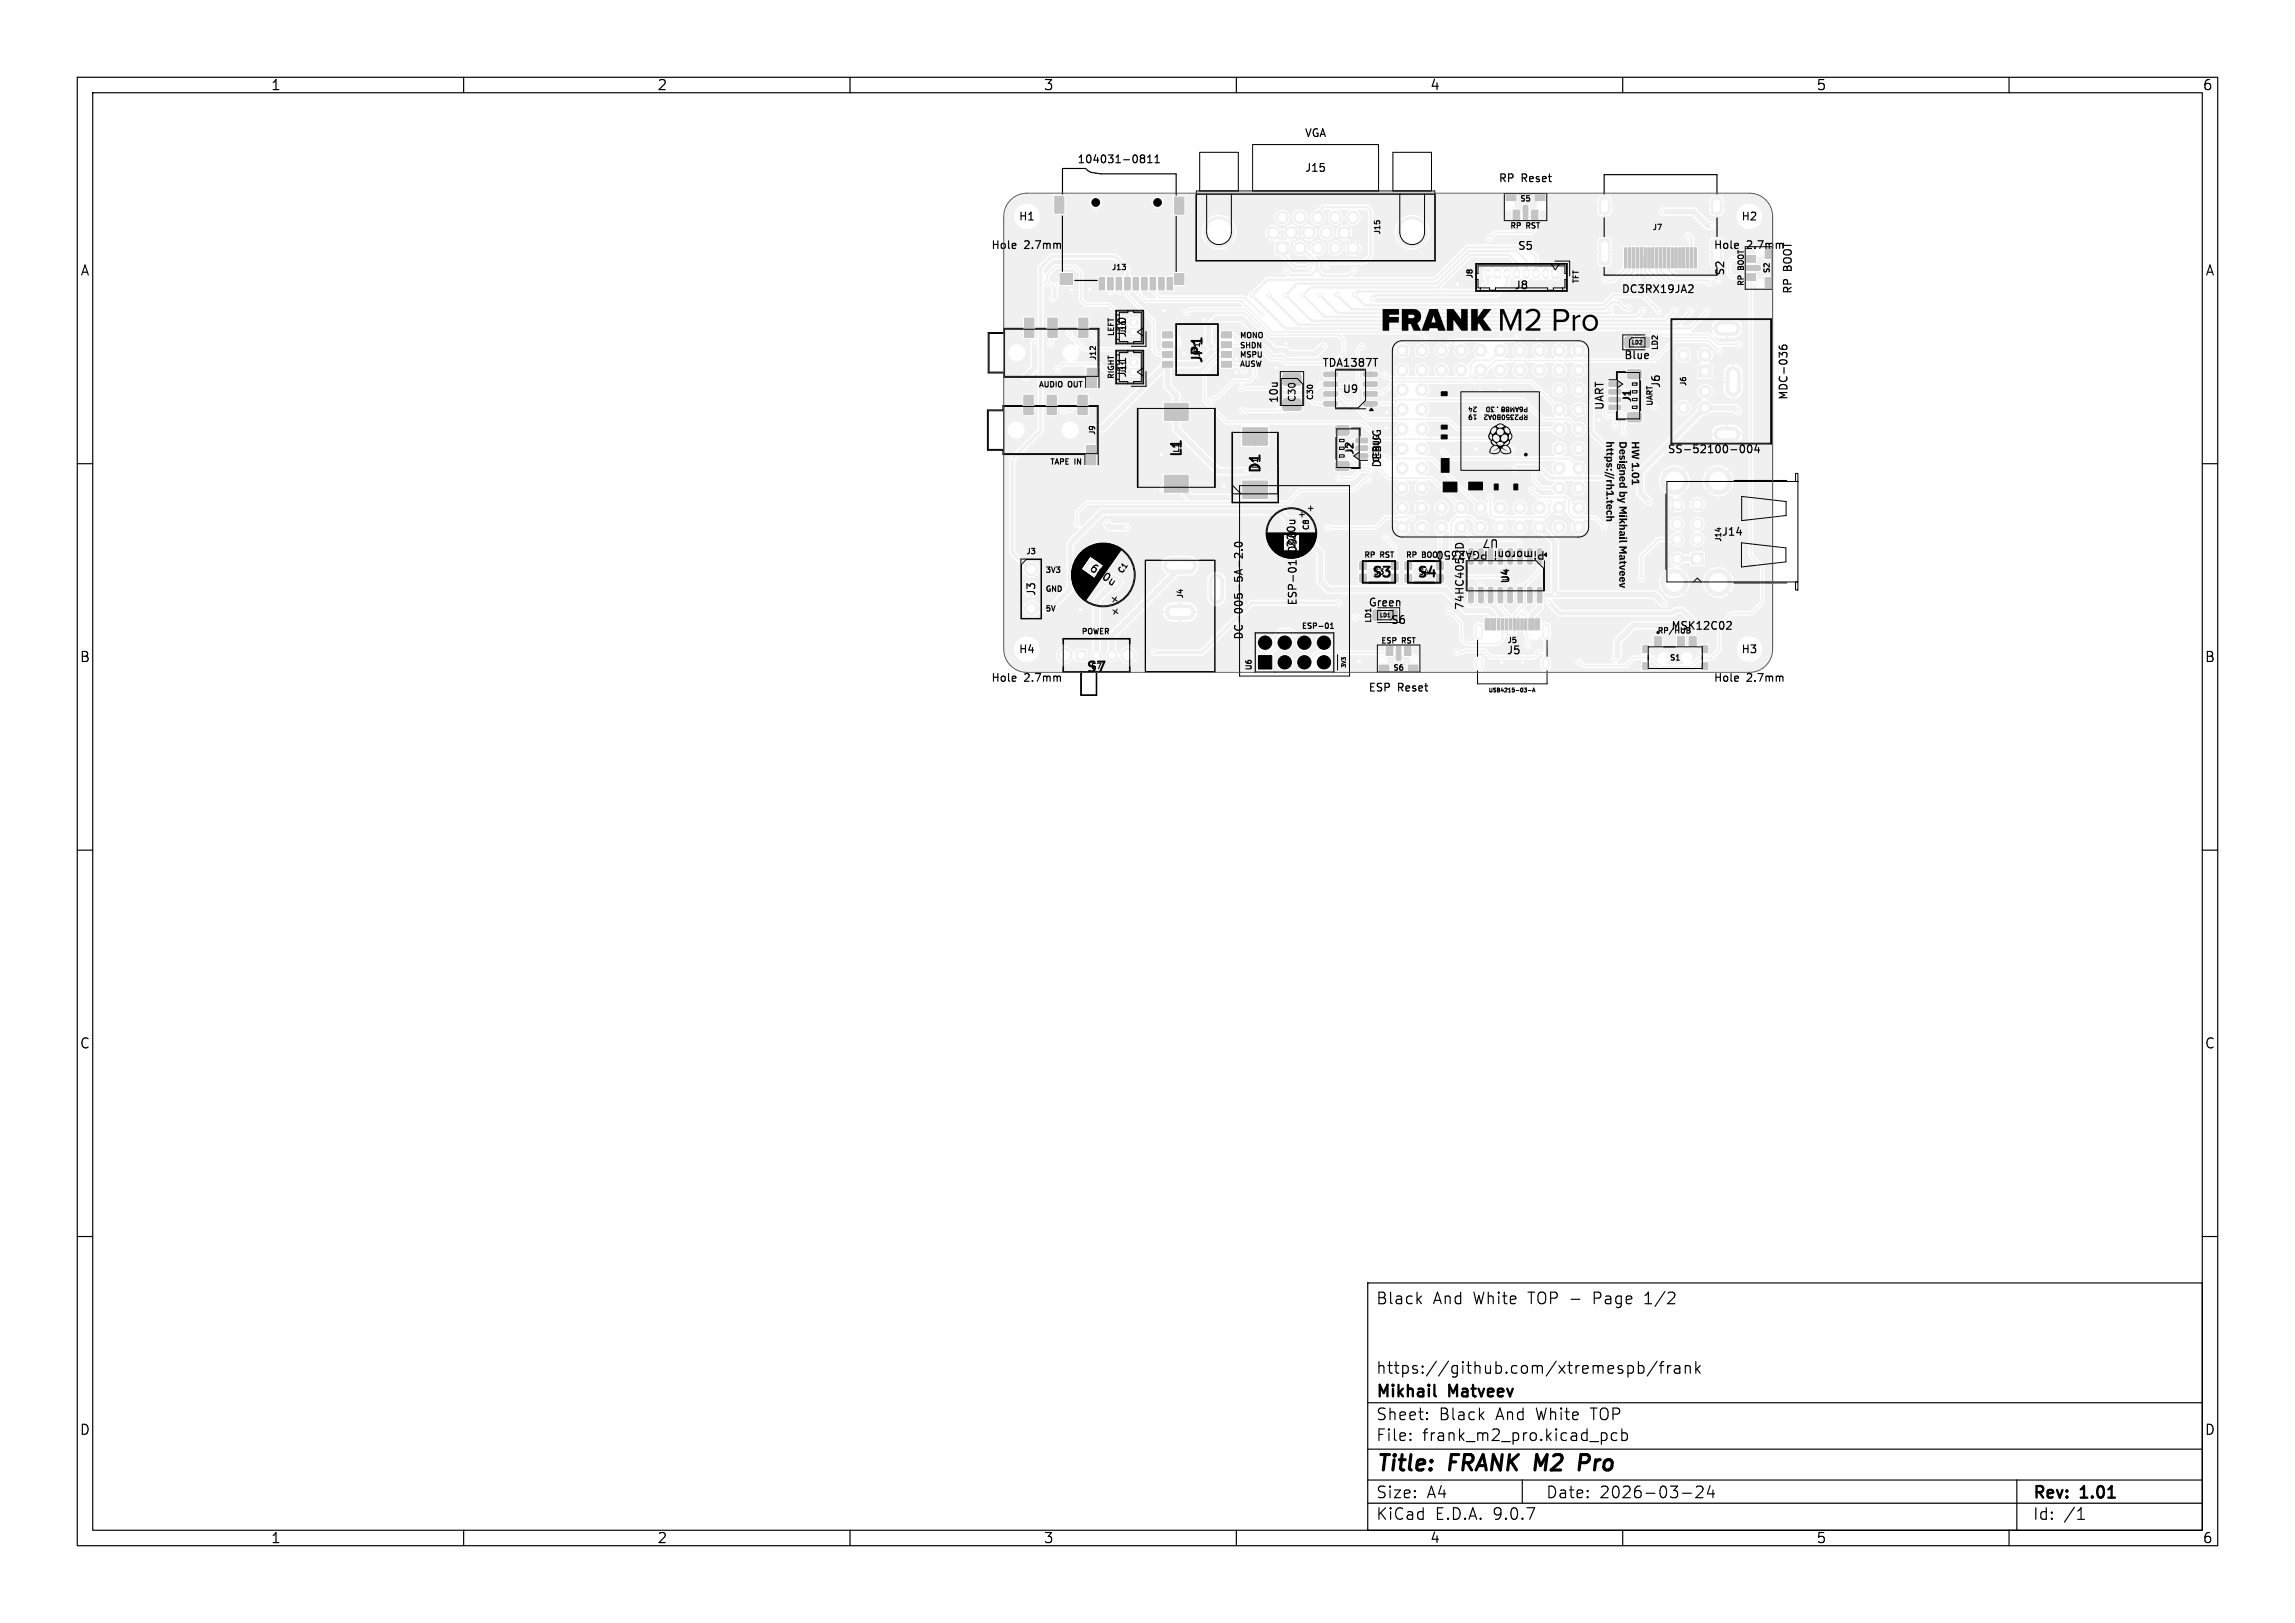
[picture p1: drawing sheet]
<svg xmlns="http://www.w3.org/2000/svg" width="297mm" height="210mm" viewBox="0 0 297 210" stroke-linecap="round" stroke-linejoin="round" font-family="sans-serif">
<defs><g id="words">
<g font-size="2.8">
<text x="178" y="190.9">Title:</text>
<text x="187.7" y="190.9">FRANK M2</text>
<text x="206" y="190.9">Pro</text>
</g>
<g font-size="2.1">
<text x="178" y="169">Black</text>
<text x="185.4" y="169">And</text>
<text x="190.7" y="169">White</text>
<text x="198" y="169">TOP -</text>
<text x="206.6" y="169">Page</text>
<text x="213.4" y="169">1/2</text>
<text x="178" y="178">https://github.com/xtremespb/frank</text>
<text x="178" y="184">Sheet:</text>
<text x="178" y="181.2">Mikhail</text>
<text x="186.2" y="184">Black</text>
<text x="187.6" y="181.2">Matveev</text>
<text x="193.7" y="184">And</text>
<text x="199" y="184">White</text>
<text x="206.2" y="184">TOP</text>
<text x="178" y="186.7">File:</text>
<text x="184.1" y="186.7">frank_m2_pro.kicad_pcb</text>
<text x="178" y="196.9">KiCad</text>
<text x="178" y="194.1">Size:</text>
<text x="184.7" y="194.1">A4</text>
<text x="185.7" y="196.9">E.D.A.</text>
<text x="193.3" y="196.9">9.0.7</text>
<text x="200" y="194.1">Date:</text>
<text x="207" y="194.1">2026-03-24</text>
<text x="263" y="194.3">Rev:</text>
<text x="263" y="196.9">Id:</text>
<text x="267.1" y="196.9">/1</text>
<text x="269.4" y="194.3">1.01</text>
</g>
<g font-size="1.8">
<text x="35" y="11.9">1</text>
<text x="85" y="11.9">2</text>
<text x="135" y="11.9">3</text>
<text x="185" y="11.9">4</text>
<text x="235" y="11.9">5</text>
<text x="285" y="11.9">6</text>
<text x="10.3" y="35.9">A</text>
<text x="285.4" y="35.9">A</text>
<text x="155.9" y="47.2" transform="rotate(-90 155.9 47.2)">JP1</text>
<text x="153.2" y="59.3" transform="rotate(-90 153.2 59.3)">L1</text>
<text x="163.4" y="61.4" transform="rotate(-90 163.4 61.4)">D1</text>
<text x="177.4" y="75">S3</text>
<text x="183.2" y="75">S4</text>
<text x="10.3" y="85.9">B</text>
<text x="140.4" y="87.3">S7</text>
<text x="285.3" y="85.9">B</text>
<text x="10.3" y="135.9">C</text>
<text x="285.3" y="135.9">C</text>
<text x="10.3" y="185.9">D</text>
<text x="285.3" y="185.9">D</text>
<text x="35" y="199.9">1</text>
<text x="85" y="199.9">2</text>
<text x="135" y="199.9">3</text>
<text x="185" y="199.9">4</text>
<text x="235" y="199.9">5</text>
<text x="285" y="199.9">6</text>
</g>
<g font-size="1.4">
<text x="168.8" y="17.9">VGA</text>
<text x="139.3" y="21.3">104031-0811</text>
<text x="168.8" y="22.4">J15</text>
<text x="193.9" y="23.8">RP</text>
<text x="196.9" y="23.8">Reset</text>
<text x="131.8" y="28.7">H1</text>
<text x="225.3" y="28.7">H2</text>
<text x="128.2" y="32.4">Hole</text>
<text x="132.5" y="32.4">2.7mm</text>
<text x="196.3" y="32.5">S5</text>
<text x="221.7" y="32.4">Hole</text>
<text x="223.3" y="35.8" transform="rotate(-90 223.3 35.8)">S2</text>
<text x="226" y="32.4">2.7mm</text>
<text x="232.1" y="35.1" transform="rotate(-90 232.1 35.1)">BOOT</text>
<text x="195.9" y="37.6">J8</text>
<text x="209.8" y="38.1">DC3RX19JA2</text>
<text x="232.1" y="38.1" transform="rotate(-90 232.1 38.1)">RP</text>
<text x="145.9" y="43.8" transform="rotate(-90 145.9 43.8)">J10</text>
<text x="171.1" y="47.7">TDA1387T</text>
<text x="210.1" y="46.7">Blue</text>
<text x="145.9" y="49" transform="rotate(-90 145.9 49)">J11</text>
<text x="165.6" y="52.3" transform="rotate(-90 165.6 52.3)">10u</text>
<text x="173.7" y="51.1">U9</text>
<text x="207.7" y="53.2" transform="rotate(-90 207.7 53.2)">UART</text>
<text x="211.3" y="52.2" transform="rotate(-90 211.3 52.2)">J1</text>
<text x="215" y="50.3" transform="rotate(-90 215 50.3)">J6</text>
<text x="231.5" y="51.8" transform="rotate(-90 231.5 51.8)">MDC-036</text>
<text x="175.4" y="59" transform="rotate(-90 175.4 59)">J2</text>
<text x="215.7" y="58.8">SS-52100-004</text>
<text x="178.9" y="60.6" transform="rotate(-90 178.9 60.6)">DEBUG</text>
<text x="192.4" y="71.1" transform="rotate(-180 192.4 71.1)">PGA2350</text>
<text x="194" y="69.6" transform="rotate(-180 194 69.6)">U7</text>
<text x="200" y="71.1" transform="rotate(-180 200 71.1)">Pimoroni</text>
<text x="222.7" y="69.5">J14</text>
<text x="134.2" y="77.2" transform="rotate(-90 134.2 77.2)">J3</text>
<text x="140.7" y="73.8" transform="rotate(35 140.7 73.8)">680u</text>
<text x="195.5" y="75.6" transform="rotate(-90 195.5 75.6)">U4</text>
<text x="161" y="82.9" transform="rotate(-90 161 82.9)">DC-005-5A-2.0</text>
<text x="168" y="78.4" transform="rotate(-90 168 78.4)">ESP-01v090220u</text>
<text x="177" y="78.7">Green</text>
<text x="179.9" y="80.9">S6</text>
<text x="189.6" y="79" transform="rotate(-90 189.6 79)">74HC4052D</text>
<text x="216.2" y="81.7">MSK12C02</text>
<text x="128.2" y="88.4">Hole</text>
<text x="131.8" y="84.7">H4</text>
<text x="132.5" y="88.4">2.7mm</text>
<text x="177" y="89.7">ESP</text>
<text x="180.9" y="89.7">Reset</text>
<text x="194.9" y="84.9">J5</text>
<text x="221.7" y="88.4">Hole</text>
<text x="225.3" y="84.7">H3</text>
<text x="226" y="88.4">2.7mm</text>
</g>
<text font-size="1.2" x="167.8" y="52.1" transform="rotate(-90 167.8 52.1)">C30</text>
<g font-size="1">
<text x="195.3" y="29.8">RP</text>
<text x="196.6" y="26.3">S5</text>
<text x="197.6" y="29.8">RST</text>
<text x="213.8" y="30">J7</text>
<text x="143.8" y="35.1">J13</text>
<text x="178.8" y="30.4" transform="rotate(-90 178.8 30.4)">J15</text>
<text x="225.9" y="34.9" transform="rotate(-90 225.9 34.9)">BOOT</text>
<text x="229.2" y="35.5" transform="rotate(-90 229.2 35.5)">S2</text>
<text x="190.8" y="36.1" transform="rotate(-90 190.8 36.1)">J8</text>
<text x="204.5" y="36.8" transform="rotate(-90 204.5 36.8)">TFT</text>
<text x="225.9" y="37.1" transform="rotate(-90 225.9 37.1)">RP</text>
<text x="142" y="46.7" transform="rotate(-90 142 46.7)">J12</text>
<text x="144.2" y="43.6" transform="rotate(-90 144.2 43.6)">LEFT</text>
<text x="155.5" y="46.3" transform="rotate(-90 155.5 46.3)">JP1</text>
<text x="160.4" y="45.1">SHDN</text>
<text x="160.4" y="43.8">MONO</text>
<text x="160.4" y="47.5">AUSW</text>
<text x="160.4" y="46.3">MSPU</text>
<text x="214.7" y="45.4" transform="rotate(-90 214.7 45.4)">LD2</text>
<text x="134.3" y="50.3">AUDIO</text>
<text x="138.2" y="50.3">OUT</text>
<text x="144.2" y="49.1" transform="rotate(-90 144.2 49.1)">RIGHT</text>
<text x="170.1" y="51.9" transform="rotate(-90 170.1 51.9)">C30</text>
<text x="214.1" y="52.6" transform="rotate(-90 214.1 52.6)">UART</text>
<text x="218.4" y="50.1" transform="rotate(-90 218.4 50.1)">J6</text>
<text x="141.9" y="56.4" transform="rotate(-90 141.9 56.4)">J9</text>
<text x="152.8" y="58.7" transform="rotate(-90 152.8 58.7)">L1</text>
<text x="178.7" y="59.9" transform="rotate(-90 178.7 59.9)">DEBUG</text>
<text x="135.8" y="60.3">TAPE IN</text>
<text x="163" y="60.7" transform="rotate(-90 163 60.7)">D1</text>
<text x="132.7" y="71.9">J3</text>
<text x="169.6" y="68.7" transform="rotate(-90 169.6 68.7)">C8</text>
<text x="222.9" y="70.2" transform="rotate(-90 222.9 70.2)">J14</text>
<text x="135.2" y="76.8">GND</text>
<text x="135.2" y="74.3">3V3</text>
<text x="145.3" y="74.5" transform="rotate(-55 145.3 74.5)">C1</text>
<text x="153.3" y="77.5" transform="rotate(-90 153.3 77.5)">J4</text>
<text x="176.4" y="72.4">RP</text>
<text x="177.6" y="74.6">S3</text>
<text x="178.7" y="72.4">RST</text>
<text x="181.8" y="72.4">RP</text>
<text x="183.5" y="74.6">S4</text>
<text x="184.1" y="72.4">BOOT</text>
<text x="135.2" y="79.3">5V</text>
<text x="139.9" y="82.3">POWER</text>
<text x="168.3" y="81.6">ESP-01</text>
<text x="177.6" y="80.7" transform="rotate(-90 177.6 80.7)">LD1</text>
<text x="178.6" y="83.5">ESP</text>
<text x="181.5" y="83.5">RST</text>
<text x="195" y="83.4">J5</text>
<text x="214.4" y="82.2">RP/HUB</text>
<text x="141.1" y="86.8">S7</text>
<text x="162.2" y="86.8" transform="rotate(-90 162.2 86.8)">U6</text>
<text x="180.2" y="87">S6</text>
<text x="216" y="85.7">S1</text>
</g>
<g font-size=".8">
<text x="145.9" y="43.3" transform="rotate(-90 145.9 43.3)">J10</text>
<text x="145.9" y="48.4" transform="rotate(-90 145.9 48.4)">J11</text>
<text x="191.3" y="52.6" transform="rotate(-180 191.3 52.6)">24</text>
<text x="191.3" y="53.6" transform="rotate(-180 191.3 53.6)">19</text>
<text x="194" y="52.6" transform="rotate(-180 194 52.6)">. 3D</text>
<text x="197.8" y="53.6" transform="rotate(-180 197.8 53.6)">RP2350B0A2</text>
<text x="197.8" y="52.6" transform="rotate(-180 197.8 52.6)">P6AM88</text>
</g>
<g font-size=".7">
<text x="211.1" y="44.7">LD2</text>
<text x="178.5" y="80">LD1</text>
<text x="174.3" y="86.5" transform="rotate(-90 174.3 86.5)">3V3</text>
<text x="192.5" y="89.7">USB4215-03-A</text>
</g>
</g></defs>
<g fill="#f0f0f0" stroke="#f0f0f0" stroke-width=".13">
<path d="M226 35.4h1.2v.9h-1.2z"/>
<path d="M226 33.1h1.2v.8h-1.2z"/>
<path d="M226 34.4h1.8v.6h-1.8z"/>
<path d="M228.4 35.9h.8v1.3h-.8z"/>
<path d="M228.4 32.2h.8v1.2h-.8z"/>
<path d="M179.4 83.6h.8v1.2h-.8z"/>
<path d="M181.7 83.6h.9v1.2h-.9z"/>
<path d="M180.7 83.6h.6v1.8h-.6z"/>
<path d="M178.5 86.1h1.3v.7h-1.3z"/>
<path d="M182.2 86.1h1.3v.7h-1.3z"/>
<path d="M198.2 27.2h.8v1.2h-.8z"/>
<path d="M195.8 27.2h.9v1.2h-.9z"/>
<path d="M197.1 26.6h.6v1.8h-.6z"/>
<path d="M198.7 25.2h1.2v.8h-1.2z"/>
<path d="M194.9 25.2h1.3v.8h-1.3z"/>
<path d="M210.3 32.1h.3v2.6h-.3z"/>
<path d="M210.7 32.1h.4v2.6h-.4z"/>
<path d="M211.2 32.1h.3v2.6h-.3z"/>
<path d="M211.7 32.1h.3v2.6h-.3z"/>
<path d="M212.2 32.1h.3v2.6h-.3z"/>
<path d="M212.7 32.1h.3v2.6h-.3z"/>
<path d="M213.3 32.1h.3v2.6h-.3z"/>
<path d="M213.8 32.1h.3v2.6h-.3z"/>
<path d="M214.2 32.1h.3v2.6h-.3z"/>
<path d="M214.7 32.1h.3v2.6h-.3z"/>
<path d="M215.2 32.1h.3v2.6h-.3z"/>
<path d="M215.7 32.1h.3v2.6h-.3z"/>
<path d="M216.3 32.1h.2v2.6h-.2z"/>
<path d="M216.8 32.1h.3v2.6h-.3z"/>
<path d="M217.3 32.1h.3v2.6h-.3z"/>
<path d="M217.7 32.1h.3v2.6h-.3z"/>
<path d="M218.2 32.1h.3v2.6h-.3z"/>
<path d="M218.7 32.1h.3v2.6h-.3z"/>
<path d="M219.2 32.1h.3v2.6h-.3z"/>
<path d="M221.5 31.1l.2-.1h.8h.2l.1 .2v2.7v.2l-.2 .1h-.9l-.2-.2z"/>
<path d="M221.5 25.7l.3-.1h.8l.2 .1v1.6l-.1 .3-.9 .1-.3-.2z"/>
<path d="M207 25.7l.3-.1h.8l.2 .1 .1 1.6-.2 .3-.9 .1-.3-.2z"/>
<path d="M207 31.1l.2-.1h.8h.2l.1 .2 .1 2.7-.1 .2-.2 .1h-.9l-.2-.2z"/>
<path d="M150.7 61.5h3v2.2h-3z"/>
<path d="M150.7 52.2h3v2.2h-3z"/>
<path d="M143.9 74.5l.1-.1h.2l1 .8-.6 1.1-.2 .1h-.2l-1-.8z"/>
<path d="M146.1 42.6l1.2-.1 .1 .2v.6l-.2 .1h-1.1l-.1-.2z"/>
<path d="M179.8 79l.2-.1 .8 .1 .1 .2-.1 1-.2 .1-.8-.1-.1-.1z"/>
<path d="M177.7 79l.2-.1 .9 .1v.2v1l-.2 .1-.9-.1v-.1z"/>
<path d="M160.8 62.3h3.2v2.2h-3.2z"/>
<path d="M160.8 55.4h3.2v2.2h-3.2z"/>
<path d="M162.9 84.8h1.7v1.8h-1.7z"/>
<path d="M139.3 84.2h1.2v1.3h-1.2z"/>
<path d="M175.5 58.7h1.4l.1 .2v.3l-.2 .1h-1.3v-.1z"/>
<path d="M175.5 57.7h1.4l.1 .2v.3l-.2 .1h-1.3v-.1z"/>
<path d="M175.5 56.7h1.4l.1 .2v.3l-.2 .1h-1.3v-.1z"/>
<path d="M172.9 59.8l.1-.1h1.4l.2 .3v.7l-.2 .2h-1.4l-.2-.2z"/>
<path d="M172.9 55.2l.1-.1h1.4l.2 .3v.7l-.2 .2h-1.4l-.2-.2z"/>
<path d="M185.9 72.7h.9v1h-.9z"/>
<path d="M185.9 74.3h.9v1h-.9z"/>
<path d="M181.8 72.7h.9v1h-.9z"/>
<path d="M181.8 74.3h.9v1h-.9z"/>
<path d="M146.1 47.7h1.2l.1 .2v.5l-.2 .2h-1.1l-.1-.2z"/>
<path d="M199 71h.4l.1 .1 .1 1.8-.1 .1h-.4l-.1-.1z"/>
<path d="M197.7 71h.4l.2 .1v1.8l-.1 .1h-.4l-.1-.1z"/>
<path d="M196.5 71h.4l.1 .1v1.8l-.1 .1h-.3l-.2-.1z"/>
<path d="M195.2 71h.4l.1 .1v1.8l-.1 .1h-.3l-.1-.1z"/>
<path d="M193.9 71h.4l.2 .1v1.8l-.1 .1h-.4l-.1-.1z"/>
<path d="M192.6 71h.5l.1 .1v1.8l-.1 .1h-.3l-.2-.1z"/>
<path d="M191.4 71h.4l.1 .1v1.8l-.1 .1h-.3l-.2-.1z"/>
<path d="M190.1 71h.4l.1 .1 .1 1.8-.1 .1h-.4l-.1-.1z"/>
<path d="M190.1 76h.4l.1 .1 .1 1.8-.1 .1h-.4l-.1-.1z"/>
<path d="M191.4 76h.4l.1 .1v1.8l-.1 .1h-.3l-.2-.1z"/>
<path d="M192.6 76h.5l.1 .1v1.8l-.1 .1h-.3l-.2-.1z"/>
<path d="M193.9 76h.4l.2 .1v1.8l-.1 .1h-.4l-.1-.1z"/>
<path d="M195.2 76h.4l.1 .1v1.8l-.1 .1h-.3l-.1-.1z"/>
<path d="M196.5 76h.4l.1 .1v1.8l-.1 .1h-.3l-.2-.1z"/>
<path d="M197.7 76h.4l.2 .1v1.8l-.1 .1h-.4l-.1-.1z"/>
<path d="M199 76h.4l.1 .1 .1 1.8-.1 .1h-.4l-.1-.1z"/>
<path d="M219.8 47.3h1.6v1.6h-1.6z"/>
<path d="M158.1 46.8h1.3v.7h-1.3z"/>
<path d="M158.1 45.5h1.3v.8h-1.3z"/>
<path d="M158.1 44.2h1.3v.8h-1.3z"/>
<path d="M158.1 43h1.3v.7h-1.3z"/>
<path d="M150.5 43h1.2v.7h-1.2z"/>
<path d="M150.5 44.2h1.2v.8h-1.2z"/>
<path d="M150.5 45.5h1.2v.8h-1.2z"/>
<path d="M150.5 46.8h1.2v.7h-1.2z"/>
<path d="M214.1 82.4h.9v1.3h-.9z"/>
<path d="M217.1 82.4h.9v1.3h-.9z"/>
<path d="M218.6 82.4h.9v1.3h-.9z"/>
<path d="M212.6 83.6h.8v.9h-.8z"/>
<path d="M212.6 85.8h.8v.9h-.8z"/>
<path d="M220.2 85.8h.8v.9h-.8z"/>
<path d="M220.2 83.6h.8v.9h-.8z"/>
<path d="M192.2 80.1h.6v1.4h-.6z"/>
<path d="M193 80.1h.6v1.4h-.6z"/>
<path d="M193.8 80.1h.3v1.4h-.3z"/>
<path d="M194.3 80.1h.3v1.4h-.3z"/>
<path d="M194.8 80.1h.3v1.4h-.3z"/>
<path d="M195.3 80.1h.3v1.4h-.3z"/>
<path d="M195.8 80.1h.3v1.4h-.3z"/>
<path d="M196.3 80.1h.3v1.4h-.3z"/>
<path d="M196.8 80.1h.3v1.4h-.3z"/>
<path d="M197.3 80.1h.3v1.4h-.3z"/>
<path d="M197.9 80.1h.6v1.4h-.6z"/>
<path d="M198.6 80.1h.6v1.4h-.6z"/>
<path d="M210.3 43.7l.2-.1 .9 .1v.2v1l-.2 .1-.9-.1v-.1z"/>
<path d="M212.4 43.7l.2-.1 .8 .1 .1 .2-.1 1-.2 .1-.8-.1-.1-.1z"/>
<path d="M200.9 34.8l.6-.1 .2 .1v1.1l-.1 .2h-.5l-.3-.1z"/>
<path d="M165.1 31.3h1.6v1.6h-1.6z"/>
<path d="M135.6 41.2h1.2v2.5h-1.2z"/>
<path d="M132.6 41.2h1.2v2.5h-1.2z"/>
<path d="M140.7 47.7h1.2v2.5h-1.2z"/>
<path d="M139.6 41.2h1.2v2.5h-1.2z"/>
<path d="M176.5 52h1.6l.1 .1v.3l-.1 .1h-1.5l-.1-.1z"/>
<path d="M176.5 50.7h1.6l.1 .1v.4l-.1 .1h-1.5l-.1-.2z"/>
<path d="M176.5 49.4h1.6l.1 .2v.3l-.1 .1h-1.5l-.1-.1z"/>
<path d="M176.5 48.2l1.6-.1 .1 .2v.3l-.1 .1h-1.5l-.1-.1z"/>
<path d="M171.4 48.2l1.6-.1 .1 .2v.3l-.2 .1h-1.5l-.1-.1z"/>
<path d="M171.4 49.4h1.6l.1 .2v.3l-.2 .1h-1.5l-.1-.1z"/>
<path d="M171.4 50.7h1.6l.1 .1v.4l-.2 .1h-1.5l-.1-.2z"/>
<path d="M171.4 52h1.6l.1 .1v.3l-.2 .1h-1.5l-.1-.1z"/>
<path d="M135.5 51.2h1.2v2.5h-1.2z"/>
<path d="M132.5 51.2h1.2v2.5h-1.2z"/>
<path d="M140.6 57.7h1.2v2.5h-1.2z"/>
<path d="M139.5 51.2h1.2v2.5h-1.2z"/>
<path d="M166.4 67l.2-.1 1.2 .1 .1 .2-.1 1.2-.1 .1-1.3-.1-.1-.1z"/>
<path d="M208.2 49.4h1.5l.1 .2-.1 .3-.1 .1h-1.3l-.1-.1z"/>
<path d="M208.2 50.4h1.5l.1 .2-.1 .3-.1 .1h-1.3l-.1-.1z"/>
<path d="M208.2 51.4h1.5l.1 .2-.1 .3-.1 .1h-1.3l-.1-.1z"/>
<path d="M208.2 52.4h1.5l.1 .2-.1 .3-.1 .1h-1.3l-.1-.1z"/>
<path d="M210.7 47.9l.2-.1h1.3l.2 .3v.7l-.2 .2h-1.4l-.2-.2z"/>
<path d="M210.7 53.5l.2-.1h1.3l.2 .3v.7l-.2 .2h-1.4l-.2-.2z"/>
<path d="M180.1 72.7h.8v1h-.8z"/>
<path d="M180.1 74.3h.8v1h-.8z"/>
<path d="M176 72.7h.8v1h-.8z"/>
<path d="M176 74.3h.8v1h-.8z"/>
<path d="M137.2 35.4h1.6v1.4h-1.6z"/>
<path d="M152 25.5h1.2v2.2h-1.2z"/>
<path d="M142.2 35.9h.7v1.6h-.7z"/>
<path d="M143.3 35.9h.7v1.6h-.7z"/>
<path d="M144.4 35.9h.7v1.6h-.7z"/>
<path d="M145.5 35.9h.7v1.6h-.7z"/>
<path d="M146.6 35.9h.8v1.6h-.8z"/>
<path d="M147.8 35.9h.6v1.6h-.6z"/>
<path d="M148.9 35.9h.6v1.6h-.6z"/>
<path d="M149.9 35.9h.7v1.6h-.7z"/>
<path d="M151 35.9h.7v1.6h-.7z"/>
<path d="M152 35.4h1.2v1.4h-1.2z"/>
<path d="M136.5 25.4h1.2v2.2h-1.2z"/>
<path d="M166.1 48.4h.2h1.9l.2 .2v1.1l-.3 .2-1.9-.1-.2-.2z"/>
<path d="M166.1 51.7l.2-.1h1.9l.2 .3v1l-.3 .2h-1.9l-.2-.2z"/>
<path d="M218.9 71.6h1.5v1.5h-1.5z"/>
<circle cx="133.4" cy="73.7" r=".85"/>
<circle cx="133.4" cy="76.2" r=".85"/>
<circle cx="133.4" cy="78.7" r=".85"/>
<circle cx="227.8" cy="36.8" r=".45"/>
<circle cx="227.8" cy="32.6" r=".45"/>
<circle cx="178.9" cy="85.4" r=".45"/>
<circle cx="183.1" cy="85.4" r=".45"/>
<circle cx="199.6" cy="26.6" r=".45"/>
<circle cx="195.3" cy="26.6" r=".45"/>
<circle cx="163.7" cy="83.2" r=".86"/>
<circle cx="166.3" cy="85.7" r=".86"/>
<circle cx="166.3" cy="83.2" r=".86"/>
<circle cx="168.8" cy="85.7" r=".86"/>
<circle cx="168.8" cy="83.2" r=".86"/>
<circle cx="171.3" cy="85.7" r=".86"/>
<circle cx="171.3" cy="83.2" r=".86"/>
<circle cx="141.9" cy="84.8" r=".65"/>
<circle cx="143.9" cy="84.8" r=".65"/>
<circle cx="137.8" cy="84.8" r=".94"/>
<circle cx="146" cy="84.8" r=".94"/>
<circle cx="204.3" cy="68.2" r=".76"/>
<circle cx="201.8" cy="65.7" r=".76"/>
<circle cx="204.3" cy="65.7" r=".76"/>
<circle cx="201.8" cy="63.1" r=".76"/>
<circle cx="204.3" cy="63.1" r=".76"/>
<circle cx="201.8" cy="60.6" r=".76"/>
<circle cx="204.3" cy="60.6" r=".76"/>
<circle cx="201.8" cy="58.1" r=".76"/>
<circle cx="204.3" cy="58.1" r=".76"/>
<circle cx="201.8" cy="55.5" r=".76"/>
<circle cx="204.3" cy="55.5" r=".76"/>
<circle cx="201.8" cy="53" r=".76"/>
<circle cx="204.3" cy="53" r=".76"/>
<circle cx="201.8" cy="50.4" r=".76"/>
<circle cx="204.3" cy="50.4" r=".76"/>
<circle cx="201.8" cy="47.9" r=".76"/>
<circle cx="204.3" cy="47.9" r=".76"/>
<circle cx="201.8" cy="45.4" r=".76"/>
<circle cx="204.3" cy="45.4" r=".76"/>
<circle cx="199.2" cy="45.4" r=".76"/>
<circle cx="199.2" cy="47.9" r=".76"/>
<circle cx="196.7" cy="45.4" r=".76"/>
<circle cx="196.7" cy="47.9" r=".76"/>
<circle cx="194.2" cy="45.4" r=".76"/>
<circle cx="194.2" cy="47.9" r=".76"/>
<circle cx="191.6" cy="45.4" r=".76"/>
<circle cx="191.6" cy="47.9" r=".76"/>
<circle cx="189.1" cy="45.4" r=".76"/>
<circle cx="189.1" cy="47.9" r=".76"/>
<circle cx="186.5" cy="45.4" r=".76"/>
<circle cx="186.5" cy="47.9" r=".76"/>
<circle cx="184" cy="45.4" r=".76"/>
<circle cx="184" cy="47.9" r=".76"/>
<circle cx="181.5" cy="45.4" r=".76"/>
<circle cx="181.5" cy="47.9" r=".76"/>
<circle cx="184" cy="50.4" r=".76"/>
<circle cx="181.5" cy="50.4" r=".76"/>
<circle cx="184" cy="53" r=".76"/>
<circle cx="181.5" cy="53" r=".76"/>
<circle cx="184" cy="55.5" r=".76"/>
<circle cx="181.5" cy="55.5" r=".76"/>
<circle cx="184" cy="58.1" r=".76"/>
<circle cx="181.5" cy="58.1" r=".76"/>
<circle cx="184" cy="60.6" r=".76"/>
<circle cx="181.5" cy="60.6" r=".76"/>
<circle cx="184" cy="63.1" r=".76"/>
<circle cx="181.5" cy="63.1" r=".76"/>
<circle cx="181.5" cy="65.7" r=".76"/>
<circle cx="184" cy="65.7" r=".76"/>
<circle cx="181.5" cy="68.2" r=".76"/>
<circle cx="184" cy="68.2" r=".76"/>
<circle cx="186.5" cy="65.7" r=".76"/>
<circle cx="186.5" cy="68.2" r=".76"/>
<circle cx="189.1" cy="65.7" r=".76"/>
<circle cx="189.1" cy="68.2" r=".76"/>
<circle cx="191.6" cy="68.2" r=".76"/>
<circle cx="191.6" cy="65.7" r=".76"/>
<circle cx="194.2" cy="68.2" r=".76"/>
<circle cx="194.2" cy="65.7" r=".76"/>
<circle cx="196.7" cy="68.2" r=".76"/>
<circle cx="196.7" cy="65.7" r=".76"/>
<circle cx="199.2" cy="68.2" r=".76"/>
<circle cx="199.2" cy="65.7" r=".76"/>
<circle cx="201.8" cy="68.2" r=".76"/>
<circle cx="220.6" cy="50.6" r=".8"/>
<circle cx="220.6" cy="45.9" r=".8"/>
<circle cx="220.6" cy="52.7" r=".8"/>
<circle cx="217.8" cy="45.9" r=".8"/>
<circle cx="217.8" cy="52.7" r=".8"/>
<circle cx="182.8" cy="30" r="2"/>
<circle cx="157.8" cy="30" r="2"/>
<circle cx="168.2" cy="32.1" r=".8"/>
<circle cx="170.5" cy="32.1" r=".8"/>
<circle cx="172.8" cy="32.1" r=".8"/>
<circle cx="175.1" cy="32.1" r=".8"/>
<circle cx="164.8" cy="30.1" r=".8"/>
<circle cx="167.1" cy="30.1" r=".8"/>
<circle cx="169.4" cy="30.1" r=".8"/>
<circle cx="171.7" cy="30.1" r=".8"/>
<circle cx="174" cy="30.1" r=".8"/>
<circle cx="165.9" cy="28.1" r=".8"/>
<circle cx="168.2" cy="28.1" r=".8"/>
<circle cx="170.5" cy="28.1" r=".8"/>
<circle cx="172.8" cy="28.1" r=".8"/>
<circle cx="175.1" cy="28.1" r=".8"/>
<circle cx="167.1" cy="70.2" r=".8"/>
<circle cx="219.7" cy="69.8" r=".75"/>
<circle cx="219.7" cy="67.8" r=".75"/>
<circle cx="219.7" cy="65.3" r=".75"/>
<circle cx="217" cy="72.3" r=".75"/>
<circle cx="217" cy="69.8" r=".75"/>
<circle cx="217" cy="67.8" r=".75"/>
<circle cx="217" cy="65.3" r=".75"/>
<circle cx="222.4" cy="75.4" r="1.75"/>
<circle cx="222.4" cy="62.2" r="1.75"/>
<circle cx="216.7" cy="75.4" r="1.75"/>
<circle cx="216.7" cy="62.2" r="1.75"/>
<circle cx="204.4" cy="85.7" r=".3"/>
<circle cx="199.1" cy="84.5" r=".3"/>
<circle cx="188.6" cy="84.4" r=".3"/>
<circle cx="184.3" cy="73.1" r=".3"/>
<circle cx="158.4" cy="62.9" r=".3"/>
<circle cx="191.1" cy="58.1" r=".3"/>
<circle cx="194.1" cy="50.5" r=".3"/>
<circle cx="209.7" cy="60.1" r=".3"/>
<circle cx="179.4" cy="55.4" r=".3"/>
<circle cx="175.9" cy="85.6" r=".3"/>
<circle cx="138.6" cy="37.5" r=".3"/>
<circle cx="197" cy="85.7" r=".3"/>
<circle cx="186.6" cy="50.6" r=".3"/>
<circle cx="188.6" cy="36.8" r=".3"/>
<circle cx="141" cy="37.5" r=".3"/>
<circle cx="155.8" cy="41.4" r=".3"/>
<circle cx="160" cy="48.2" r=".3"/>
<circle cx="191.6" cy="50.6" r=".3"/>
<circle cx="194.1" cy="43.3" r=".3"/>
<circle cx="199" cy="43.9" r=".3"/>
<circle cx="165.1" cy="47.6" r=".3"/>
<circle cx="160" cy="46.4" r=".3"/>
<circle cx="166.5" cy="44.5" r=".3"/>
<circle cx="206.9" cy="54.3" r=".3"/>
<circle cx="139.8" cy="78.9" r=".3"/>
<circle cx="191.8" cy="53.4" r=".3"/>
<circle cx="188.9" cy="53.3" r=".3"/>
<circle cx="153.2" cy="45.8" r=".3"/>
<circle cx="194.3" cy="85.7" r=".3"/>
<circle cx="191.3" cy="34.2" r=".3"/>
<circle cx="150.3" cy="58.8" r=".3"/>
<circle cx="179.5" cy="53.4" r=".3"/>
<circle cx="150.6" cy="40.2" r=".3"/>
<circle cx="173.2" cy="78" r=".3"/>
<circle cx="145.9" cy="34.8" r=".3"/>
<circle cx="208.7" cy="62" r=".3"/>
<circle cx="196.1" cy="60.7" r=".3"/>
<circle cx="131" cy="59.4" r=".3"/>
<circle cx="149.4" cy="84.4" r=".3"/>
<circle cx="137.6" cy="53.1" r=".3"/>
<circle cx="212.6" cy="40.2" r=".3"/>
<circle cx="168.6" cy="38.2" r=".3"/>
<circle cx="209" cy="55.1" r=".3"/>
<circle cx="210.1" cy="56" r=".3"/>
<circle cx="198.6" cy="61.5" r=".3"/>
<circle cx="192.9" cy="64.4" r=".3"/>
<circle cx="163.3" cy="40.6" r=".3"/>
<circle cx="200.5" cy="65" r=".3"/>
<circle cx="143.7" cy="37.7" r=".3"/>
<circle cx="166.4" cy="38.2" r=".3"/>
<circle cx="216.7" cy="40.2" r=".3"/>
<circle cx="175.3" cy="38.2" r=".3"/>
<circle cx="214.7" cy="40.2" r=".3"/>
<circle cx="186.8" cy="58.4" r=".3"/>
<circle cx="184.5" cy="43.7" r=".3"/>
<circle cx="144.8" cy="37.7" r=".3"/>
<circle cx="176.3" cy="44.8" r=".3"/>
<circle cx="180.3" cy="52.1" r=".3"/>
<circle cx="178.9" cy="50.8" r=".3"/>
<circle cx="220.9" cy="40.4" r=".3"/>
<circle cx="162" cy="38.2" r=".3"/>
<circle cx="164.2" cy="38.2" r=".3"/>
<circle cx="218.8" cy="40.3" r=".3"/>
<circle cx="179.4" cy="69.6" r=".3"/>
<circle cx="192.8" cy="30.8" r=".3"/>
<circle cx="187.7" cy="44.3" r=".3"/>
<circle cx="196.4" cy="43.6" r=".3"/>
<circle cx="179.3" cy="48.6" r=".3"/>
<circle cx="139.4" cy="67.8" r=".3"/>
<circle cx="177" cy="62.1" r=".3"/>
<circle cx="177.6" cy="38.6" r=".3"/>
<circle cx="208.5" cy="40.2" r=".3"/>
<circle cx="170.8" cy="38.2" r=".3"/>
<circle cx="210.8" cy="39.9" r=".3"/>
<circle cx="173.1" cy="38.2" r=".3"/>
<circle cx="197.3" cy="79.4" r=".3"/>
<circle cx="194.2" cy="78.1" r=".3"/>
<circle cx="141.8" cy="43.6" r=".3"/>
<circle cx="135.9" cy="44.5" r=".3"/>
<circle cx="218.5" cy="30.5" r=".3"/>
<circle cx="150.5" cy="63.4" r=".3"/>
<circle cx="221.5" cy="29.2" r=".3"/>
<circle cx="215.2" cy="27.4" r=".3"/>
<circle cx="209" cy="85.2" r=".3"/>
<circle cx="193.3" cy="79.9" r=".3"/>
<circle cx="213.4" cy="64.9" r=".3"/>
<circle cx="136.5" cy="36.9" r=".3"/>
<circle cx="199.2" cy="78.1" r=".3"/>
<circle cx="157.1" cy="45.2" r=".3"/>
<circle cx="161.3" cy="61" r=".3"/>
<circle cx="201.2" cy="76.9" r=".3"/>
<circle cx="215.3" cy="78.1" r=".3"/>
<circle cx="133.9" cy="44.4" r=".3"/>
<circle cx="224.9" cy="53.2" r=".3"/>
<circle cx="217.5" cy="82.2" r=".3"/>
<circle cx="132.7" cy="48.8" r=".3"/>
<circle cx="136.2" cy="38.6" r=".3"/>
<circle cx="171.3" cy="44.8" r=".3"/>
<circle cx="143.3" cy="67.7" r=".3"/>
<circle cx="145.7" cy="68.2" r=".3"/>
<circle cx="200.5" cy="78" r=".3"/>
<circle cx="191.6" cy="75.8" r=".3"/>
<circle cx="194.2" cy="73.2" r=".3"/>
<circle cx="196.7" cy="75.9" r=".3"/>
<circle cx="177.4" cy="60.9" r=".3"/>
<circle cx="173.3" cy="61.9" r=".3"/>
<circle cx="171.9" cy="68.3" r=".3"/>
<circle cx="167.3" cy="81.9" r=".3"/>
<circle cx="182.7" cy="67" r=".3"/>
<circle cx="160.1" cy="43.9" r=".3"/>
<circle cx="152.5" cy="44.4" r=".3"/>
<circle cx="135.5" cy="36.6" r=".3"/>
<circle cx="136.9" cy="47.8" r=".3"/>
<circle cx="161" cy="48" r=".3"/>
<circle cx="207.6" cy="68.1" r=".3"/>
<circle cx="198.2" cy="63.4" r=".3"/>
<circle cx="195.7" cy="58.2" r=".3"/>
<circle cx="153.6" cy="40.4" r=".3"/>
<circle cx="138.4" cy="43.1" r=".3"/>
<circle cx="148.1" cy="44.7" r=".3"/>
<circle cx="175.4" cy="79.9" r=".3"/>
<circle cx="156.8" cy="51.8" r=".3"/>
<circle cx="162.4" cy="46.6" r=".3"/>
<circle cx="173.2" cy="52.6" r=".3"/>
<circle cx="160.7" cy="50.3" r=".3"/>
<circle cx="174.5" cy="49.9" r=".3"/>
<circle cx="174.6" cy="52.1" r=".3"/>
<circle cx="160.9" cy="53.2" r=".3"/>
<circle cx="197.7" cy="83.4" r=".3"/>
<circle cx="187.5" cy="79" r=".3"/>
<circle cx="211.9" cy="36.3" r=".3"/>
<circle cx="213.6" cy="36.3" r=".3"/>
<circle cx="210.3" cy="36.3" r=".3"/>
<circle cx="222.4" cy="36.3" r=".3"/>
<circle cx="221.1" cy="36.6" r=".3"/>
<circle cx="207.7" cy="36.3" r=".3"/>
<circle cx="212.4" cy="74.8" r=".3"/>
<circle cx="169.4" cy="34.5" r=".3"/>
<circle cx="166.4" cy="35" r=".3"/>
<circle cx="175.2" cy="35" r=".3"/>
<circle cx="171.6" cy="34.4" r=".3"/>
<circle cx="225" cy="44.5" r=".3"/>
<circle cx="222.5" cy="45.4" r=".3"/>
</g>
<path d="M192.5 35.2v.5M193.8 35.2v.5M195 35.2v.5M196.3 35.2v.5M197.5 35.2v.5M198.8 35.2v.5M200 35.2v.5M146.4 41.7h.6M146.4 46.9h.6" fill="none" stroke="#f0f0f0" stroke-width=".9"/>
<path d="M222.7 56.2h1.5M222.7 42.5h1.5M224.3 48.4v2M151.7 79.2h2M157.4 75.2v2" fill="none" stroke="#f0f0f0" stroke-width="2"/>
<path d="M191.4 81.2v1.1M191.4 85.6v.6M200 81.2v1.1M200 85.6v.6" fill="none" stroke="#f0f0f0" stroke-width="1"/>
<path d="M151.6 73.2h2.2" fill="none" stroke="#f0f0f0" stroke-width="2.2"/>
<path d="M197.4 25.6v3.5M225 34.7h1.9M167.1 67.7l-1.5-1.5h-23l-4.1 4.1v5.9l-2.6 2.6h-2.4M194.2 77v1.1M201.1 77h-1.9v1.7l-1 1v1.1M181 84.5v1.7" fill="none" stroke="#f0f0f0" stroke-width=".6"/>
<g fill="none" stroke="#f0f0f0" stroke-width=".2">
<path d="M135.5 36.6v-1l1.1-1.1h2.5l.8 .8v3.5l.6 .6h3l1.4 1.4v1.1M143.7 36.7v.9M143.7 37.6v.1M144.8 36.7v1M145.9 34.8v3.4l3.4 3.4v3.7l.6 .6h1.2M147 36.7v1l1.3 1.2h12.3l4 4.1h19.1l.8 .8M149.2 36.7v1l.9 .8h11l2.2 2.1M196.3 27.5v2.2M198.2 30.1h-4.7l-.7 .7M198.6 27.5v2.2M198.6 28.3h.1M223.8 35.5l.4 .4h2.4v36l1.4 1.5v4.6l-1.4 1.4h-2.5l-1.6 1.6v3.1l-1.1 1.1h-1.4l-1.1 1.1h-4l-1.1-1.2h-2.4l-1.1 1.1h-5.4l-.5-.5"/>
<path d="M226.6 33.5h-2.5l-.3 .4M136.2 42.4v1.6l-.3 .2v.3M136.9 47.8l.7-.7h4.6l1 1h3.5M138.4 43.1v.2l1.9 1.9h7.3l.5-.5M140.1 52.4h-.8l-.7 .7h-1M140.6 42.4l1.2 1.2M145.9 43h.8M151.1 43.3h.9l.5 .5v.6M153.6 40.4l.4-.4h7.1l3.3 3.4h8.9l.6 .6v1.7l-1.3 1.3h-6.3l-.5-.5h-1.3l-1.9-1.9h-3.9M158.7 45.9h-.6l-2.2 2.2v3.7l2.9 2.9h17.5l2.1 2.1h15.8l1.5 1.4M158.7 43.3h1l.4 .6M158.7 47.1h1l.1 .2h.5l.7 .7"/>
<path d="M162.4 46.6v2l-.7 .7h-2l-2.1 2.1h-.4l-.4 .4M166 51.3h3.2l1 .9h2l.3 .4h.7M167.2 52.4l-.8 .8h-5.5M172.2 49.7h-1.3l-.6 .6h-9.6M172.2 51h1.1l1.1 1.1h.2M172.4 47.6v.7M172.4 49.9h2M174.5 58.9l1.2 1.2h2.3l1.8 1.8h5.5l3.8 3.8M176.2 59h3.2l.3 .3h5.6l6.3 6.4M176.2 57h-1.1l-.6 .6M176.3 44.8l-.6 .6v3.6l.7 .7M176.7 49.7h-.4l-.8 .8v2.2l1.6 1.6h10.3l1.2 1.2h13.2"/>
<path d="M177.4 52.3h2.7l.6-.6h16.4l2.5 2.5h3.4l1.3 1.3M177.5 50.8h1.6l1.4-1.4h17.7l3.6 3.6M186.8 58.4l.9 .9h15.3l1.3 1.3M194.2 45.4l-1.3 1.2h-2l-.6 .6v1.6l-.2 .2h-10.1l-.4-.4h-.4M196.4 43.6l-.4 .4h-7.5l-.3 .3h-.5M207.6 52v1.6l.3 .3h.8l.3 .3v.9M207.9 51.7h1.1M209.1 52.7l1 1.1v2.2M212.9 44.3l1-1h7.2l1.2 1.2h2.7M222.5 45.4h-.1l-1.3-1.3h-4.5l-2.5 2.5h-20.6l-1.2 1.3h-.7M143.3 67.7v.2M151.3 62.6l-.8 .8"/>
<path d="M175.4 79.9h2.5M177 62.1h-.4l-1.3 1.3h-7l-1.6 1.6h-26l-1.3 1.3v1.5M177.4 60.9h-1.4l-.9 1h-1.8M179.4 69.6l1.1 1.1v2.5h-4.1M182.7 67h-3.3l-1.4 1.3h-6.1M186.3 68.4v4.8h-4.1M187.5 79l1.6 1.6v2l.7 .7h4l.7-.7v-1.8M189.1 68.2l1.6 1.6h5.5l.5 .5v.9M191.6 68.2l-1.3-1.3h-1.8l-.7 .7v5.1l1.9 1.9h4.9M191.6 75.8v1.2M191.6 75.8h.1M192.9 64.4v2.2l.3 .3h6.7l.6-.6v-1.1v-.2"/>
<path d="M193.3 79.9v.9M194.2 78.1h.1M195.4 75.4v.8M196.7 75.9h.1M196.7 75.9v1.1M197.3 79.4h-.4l-.4 .4v1M198.2 63.4l.9 .9h3.5l.4 .4v1.6l.6 .6h2.9l1.1 1.2M198.6 61.5v.7l.9 .9h2.3M199.3 72.9h-.1M199.3 72l-.1 .9M167.3 81.9l-.4-.4h-1l-.9 .9v1.5l-1 1v.5M179.8 84.5h-9.4l-1.2 1.2"/>
<path d="M179.8 82.9v1.4M180.2 82.5h1.6M182.2 82.9v1.4M188.5 84.4h.8l.2-.2h2.5l.9 .9h5.6l.6-.6M194.5 81.9h.1M197.5 80.8v1.1l.2 .2-.1 1.4M200 83.8h.1M200 81.7v4.2M217.5 82.2v.8"/>
</g>
<g fill="none" stroke="#f0f0f0" stroke-width=".7">
<path d="M193.8 25.6h7.1M215.2 27.4h4l1.8 1.8h.5M228.8 36.6v1.4M133.9 44.4v3.2l-1.2 1.2M150.9 47.1l-8.2 8.3h-1.2M171.3 44.8l-1 1h-3.6l-.4-.5h-1.4l-4.1-4.1h-3.3l-1.1 1.1v2.1l.7 .8-1.9 1.9h-4.1v2.9l1.1 1.1v4.4l5.5 5.5h3.6M220.6 52.8l-8.3 8.3v2.7l1.1 1.1M220.7 52.8h3.8l.4 .4M143.3 67.9l.3 .3h2.1M144.2 75.4l-2.3 2.3v7.1M152.2 62.6l1.8 1.8h5.9l1.7-1.8M152.7 73.5l-8.8 8.8v2.5"/>
<path d="M167.1 67.7l3.8 3.8v3.8l1.1 1h15l2.7 2.7h2.9l.7 .6M199.2 68.2l2 2v6.7l.1 .1h12.9l1.1 1.1M217 72.3h2.7M177.5 86.4h1.6M183.1 86.4h1.4M216.9 80.9h-5.5l-2.1 2.1v1.9l-.3 .3"/>
</g>
<path d="M136.5 36.9v1.5l-.3 .2M164.8 30.1h4.6M174 30.1l1.1 1.2v.8M193.3 79.6v.3M200.5 78l1.3 1.4h14.7l.3-.4h1l1.2 1.3v2.7" fill="none" stroke="#f0f0f0" stroke-width=".5"/>
<path d="M145.9 36.7v-1.9l-1.6-1.6h-8.2l-1.4 1.4v21.1l-3.7 3.7v12.1l2.3 2.3M198.6 27.5v.8M151.1 44.6h.5l1.2 1.2h.4M214.1 52.5l-1.8-1.8h-5l-1.3 1.4v3.8l2.7 2.7v3.4l-.1-.2h-8.1l-1.4-1.4h-2.7l-.3 .3M173.2 78h-11.2l-6.5 6.5h-6.1" fill="none" stroke="#f0f0f0" stroke-width=".4"/>
<g fill="none" stroke="#f0f0f0" stroke-width=".3">
<path d="M164.2 38.2l3.8 3.8h49.1l1.7-1.7M165.9 32.1v.7l1.7 1.7h1.8M168.6 32.1l1.8 1.8v1M170.4 34.9l.8 .8h3.3l.7-.7M170.4 34.9l-.7 .7h-2.7l-.6-.6M170.5 28.1v-.6l.7-.7h5.7l.5 .5v5.8l-.8 .8h-4.5l-.5 .5M170.8 38.2l2.3 2.3h35l.4-.3M173.1 38.2l1.8 1.8h32.8l.9-.9h.8l.8 .8h.6M175.2 35h.1M192.5 35.4v1.2l-1.1 1.1h-15.6l-.5 .5 1.3 1.3h30.9l1.3-1.3h3.8l2 2.1M195 35.4v1.4l-1.4 1.4h-15.6l-.4 .4M196.3 35.4v-1.4l-1-1h-5l-4.2 4.2h-16.4l-1.1 1 2.8 2.8h40.4l.8-.8"/>
<path d="M197.5 35.4v-1.7l-1.2-1.2h-6.2l-4.2 4.2h-18l-1.5 1.5 3.3 3.3h45.8l1.3-1.2M198.8 35.4v-2.1l-1.3-1.3h-7.6l-4.2 4.2h-21.7l-2 2 4.3 4.3h52.4l2.2-2.1M210.2 36.3h.1M210.4 33.4v1.3l-1.6 1.6h-1.1M211.4 33.4v1.7l-1.2 1.2M211.9 33.4v2.9M212.9 33.4v1.8l.7 .7v.4M213.4 33.4v1.5l1.5 1.5v.8M214.4 33.4v1.8l2.5 2.5M214.9 33.4v1.6l1.3 1.3h4.6l.3 .3M215.4 36.2v.1M215.9 33.4v1.4l1 1h5l.5 .5"/>
<path d="M216.7 36.3h.1M218.5 30.5h.1l.3 .3v2.6M194.2 72.6v.6M217 69.8h-2.4l-2.2 2.2v2.8M196 80.8v1.2l-.3 .2h-.5l-.2-.2v-.6"/>
</g>
<path d="M194.2 78.1v.4l1.3 1.3v1M199.2 72.9v1l-1.9 1.9v2.4l-1.3 1.4v1.2" fill="none" stroke="#f0f0f0" stroke-width=".25"/>
<g fill="#f0f0f0">
<path d="M130.8 26a2.9 2.9 0 0 1 2.1-.9h3.4v2.5l.2 .2 1.3-.1 .1-1.6h3.1a.8 .8 0 0 0 .8 .9 .8 .8 0 0 0 .8-.9h6.4v.2a.8 .8 0 0 0 1.3 .6 .8 .8 0 0 0-.1-1.4h1.6v2.3l.2 .1 1.3-.1v-2.4l-1.3-.1-.2 .2-1.8-.1a.8 .8 0 0 0-1 .7h-6.4v-.1a.8 .8 0 0 0-.9-.6 .8 .8 0 0 0-.7 .7h-3.1l-.1-.9 .1-.1h56.7l.1 .1v1a.73 .73 0 0 0 0 .8 .73 .73 0 0 0 .9 .3v1.2l.3 .2v1.1h-2.5l-.6 .5a.5 .5 0 0 0-.5 .6 .5 .5 0 0 0 .7 .4h13.7v1.2h.5v.2h-.5l.1 1.5 .3 .3h.4v-.6h.3v.6h.2l.4-.2 .2-.2v-1.4h-.5v-.2h.5v-1.2l-.2-.4-.2-.2h-.4v.6h-.3v-.6l-.5 .1-.2 .2-.1 .3h-13.7a.61 .61 0 0 0 .3-.6l.3-.3h24.4v.1a.64 .64 0 0 0 .5 .5v3.9h1.1l.2-.2v-2.7l-.2-.1-.3-.1v-.5h1.9v1.2h.5v.2h-.5l.1 1.5 .2 .2 .3 .1h.2v-.6h.3v.6h.4l.3-.3 .1-1.5h-.5v-.2h.5v-1.2l-.2-.4-.2-.2h-.4v.6h-.3v-.6l-.5 .1-.2 .2-.1 .3h-1.9l-.1-.6-.2-.3a.54 .54 0 0 0-.5-.4 .54 .54 0 0 0-.5 .4h-24.4h4.7l.6-.6v-1.1l.3-.2 .1-1.2a.76 .76 0 0 0 .8-.3 .76 .76 0 0 0 0-.9l.1-.2h6.5v.6h.5v.3h-.5a1.06 1.06 0 0 0 .2 1l.2 .1h.4v-.4h.3v.4h.4l.3-.3 .1-.3h6.1l.1 .4 .4 .2h3.8l1.7 1.7 .2 .2h.7a.59 .59 0 0 0 .4-.8 .59 .59 0 0 0-.8-.4l-1.7-1.7-.2-.1h-4.1l-.3 .1-.2 .4h-6.1v-.5h-.5v-.3h.5v-.6h12.6v.6h.5v.3h-.5v.7l.3 .4h.5v-.4h.3v.4h2.4a1.65 1.65 0 0 0 2.3 1.6 1.65 1.65 0 0 0 .5-2.8 1.65 1.65 0 0 0-2.7 .9l-.1 .3h-1.9l.3-.4v-.7h-.5v-.3h.5a1.06 1.06 0 0 0-.2-1l-.2-.1-.4-.1v.5h-.3v-.5l-.4 .1-.2 .1-.2 .4h-12.6l-.1-.3-.2-.2-.5-.1v.5h-.3v-.5h-.2l-.4 .2-.2 .4h-6.5v-.7l.1-.1h26.1l.7 .1 .7 .3a2.88 2.88 0 0 1 1.5 2.5v3.8l-.1 .1-.9 .1a.77 .77 0 0 0-.9 0 .77 .77 0 0 0-.3 .8l-1.2 .1-.2 .3-1.8 .1-.5 .5v1.7l.6 .6 1.7 .1 .1 .2 .5 .2v35.3l1.4 1.6v4.3l-1.2 1.2-2.5 .1-1.7 1.7-.1 3.1-.9 .9a.12 .12 0 0 1-.2 0 .12 .12 0 0 1 .1-.2v-.5h-1.2l-.1 .4 .2 .2v.1l-.3 .1-.7 .8h-.2v-.1a.76 .76 0 0 0-.2-1.1 .76 .76 0 0 0-1 .2 .76 .76 0 0 0 .2 1.1l.1 .1h-.1h-2.2l-.1-.1a.76 .76 0 0 0 .3-1.2 .76 .76 0 0 0-1.3 .1v.6h-.1l-.6-.4-.3-.2v-.6h-1.3l.1 .7h-1.1l-1.1 1h-.9l.4-.5 .2-.3v-1.5h2.4v.4h.6v-.6h.2v.6h.5v-.4l-.2-.2h-.9l-.2 .2h-2.4v-.3l.8-.8h3.2l.1 1.4 1 .1 .2-.2v-1.3l-.1-.2h-1l-.2 .2h-3.2l1-.9h5l.3 .3-.1 1.9 .2 .2 1-.1 .1-1.4-.1-.2-.1-.9-.8-.8-.2-.2-5.8 .1-2.4 2.4-.1 1.9a.67 .67 0 0 0 .1 1.1h-.1h-3.6h-.2a.52 .52 0 0 0-.5-.7 .52 .52 0 0 0-.5 .6 .52 .52 0 0 0 .6 .5l.4 .3h5.5l1.1-1.1h.9v.1l-.1 .6h1.3v-.5h.1l1.2 1h4l.9-.8h.1v.3h1.3v-.6l.4-.1 1.1-1.2 .1-.3h1.9v.2a1.66 1.66 0 0 0 2.6 1.3 1.66 1.66 0 0 0 0-2.8 1.66 1.66 0 0 0-2.6 1.3h-1.9v-2.8l1.5-1.4 2.5-.1 1.6-1.6v-4.7l-1.5-1.6v-34.8l.1-.1h.1a.78 .78 0 0 0 1.2 .6h.9l.1 .1v46.5a2.9 2.9 0 0 1-2.9 2.9h-5.1l-.1-.1v-.5h-1.2v.5l-.1 .1h-6.2l-.1-.1v-.5h-1.3l.1 .5-.1 .1h-11.8v-.1l.2-.4v-.9v-.2l-.4-.4v-2l.4-.4v-1.4a.78 .78 0 0 0-1.2-.5v-.6l-.2-.2h-.2v.9l-.2 .1-.1-1 .9-.9 .1-1.4h.3v.2a.51 .51 0 0 0 .3 .8l1.2 1.2 .2 .1h14.8l.5-.3h.5l1 1v1.6l-.2 .3 .1 1.4 1 .1 .2-.2v-.2h.2v.4h.6v-.6h.2v.6h.5v-.4l-.1-.2h-.9l-.3 .2h-.2v-1.1l-.2-.3v-2l-1.5-1.5-1.2-.1-.5 .4h-14.2l-1.3-1.3 .1-.1h13l1.1 1a.56 .56 0 0 0 .8-.1 .56 .56 0 0 0-.2-.8l-1.1-1.1-.3-.1h-12.3l-.1-.1v-1.5h10.1v.1a.5 .5 0 0 0 .8 .3h2l.1 .8 .4 .7 .6-.6 .2 .2-.6 .6a2 2 0 0 0 2.6 0l-.6-.6 .2-.2 .6 .6 .4-.7 .1-.8h1.7l.1 .8 .4 .7 .6-.6 .1 .2-.6 .6a2 2 0 0 0 2.7 0l-.6-.6 .2-.2 .6 .6a2 2 0 0 0 0-2.7l-.6 .6-.2-.1 .6-.6a2 2 0 0 0-2.7 0l.6 .6-.1 .1-.6-.6-.3 .5-.2 .7h-1.7l-.2-.7-.3-.5-.6 .6-.2-.1 .6-.6-.9-.6 .7-.4h.9v.2l.2 .2h1.5l.2-.2v-1.6l-.1-.1-1.6-.1-.2 .2-.1 .2h-.8a.96 .96 0 0 0-1.5 0 .96 .96 0 0 0 .4 1.5v.1a2.49 2.49 0 0 0-1.3 .6l.6 .6-.2 .1-.6-.6-.3 .5-.2 .7h-2a.55 .55 0 0 0 .1-.8v-2.3l1.9-1.9h1.4a.97 .97 0 0 0 1.7 .2 .97 .97 0 0 0-.5-1.5v-.2a.99 .99 0 0 0 .7-1h.7v.2a1.32 1.32 0 0 0 .7 .9 .98 .98 0 0 0-.6 1.4 .98 .98 0 0 0 1.5 .3 .98 .98 0 0 0-.4-1.6v-.2a.96 .96 0 0 0 .4-1.6 .96 .96 0 0 0-1.6 .6h-.7v-.2a.96 .96 0 0 0-1.7-.3 .96 .96 0 0 0 .5 1.5v.2l-.4 .2-.3 .3-1.7 .1-2.3 2.3v.1v2.5l-.2 .4h-10.1v-4.7l-.1-.2-1.5-1.5v-.3h.6v.2a.97 .97 0 0 0 1.5 .7 .97 .97 0 0 0 0-1.6 .97 .97 0 0 0-1.5 .7h-.6l-.1-.3-.3-.4a.22 .22 0 0 1 .3-.2l.6-.7a.22 .22 0 0 1 .2-.3l.1 .1 .4-.5 .2 .2-.4 .5 .5 .2h.4l.3-.2-.5-.5 .2-.2 .6 .5 .8 .9 .2 .1v.1l.5 .5-.2 .2-.5-.5-.2 .3v.4l.2 .5 .5-.4 .2 .2-.5 .4 .3 .2h.4l.5-.2-.4-.4 .2-.2 .4 .4 .1-.1 .1-.6-.2-.5-.4 .5-.2-.2 .4-.5v-.1h1.4l.8 .7a.51 .51 0 0 0 .5 .6 .51 .51 0 0 0 .5-.6 .51 .51 0 0 0-.6-.4l-.9-.9-1.7-.1h-.1l.1-.1a.97 .97 0 0 0 .1-1.5 .97 .97 0 0 0-1.5 .2l-.2-.1v-.6l-.5-.4-.4-.1v-.1a1.01 1.01 0 0 0 0-1.5l.1-.2 1.2 .1a.98 .98 0 0 0-.2 1.4 .98 .98 0 0 0 1.4 .2 .98 .98 0 0 0 .2-1.4l-.2-.1 .1-.2h3.2a.53 .53 0 0 0 .8 .2 .53 .53 0 0 0 .1-.8v-.6h2.6l.1 3 1.2 1.3a.56 .56 0 0 0 .9-.1 .56 .56 0 0 0-.2-.8l-.8-.9v-1.4h1.8l.1 .8 .4 .7 .6-.6 .2 .1-.6 .6 .4 .3 .8 .3-.2 .2 .4 .4-.2 .2-.4-.4-.2 .5 .1 .4 .1 .3 .4-.4 .2 .2-.4 .4 .5 .2h.4l.4-.2-.4-.4 .1-.2 .4 .4 .2-.3v-.4h.7v.4l.2 .3 .4-.4 .1 .2-.4 .4 .4 .2h.4l.5-.2-.4-.4 .2-.2 .3 .4 .1-.1 .2-.6-.3-.5-.3 .4-.2-.2 .4-.4-.4-.2h-.3l-.6 .2 .4 .4-.1 .2-.4-.4-.2 .5h-.7l-.2-.5-.4 .4-.1-.2 .4-.4-.5-.2v-.1l.8-.5-.6-.6 .2-.1 .6 .6 .4-.7 .1-.8h1.7l.1 .8 .4 .7 .6-.6 .1 .1-.6 .6a2 2 0 0 0 2.7 0l-.6-.6 .2-.1 .6 .6a2 2 0 0 0 0-2.7l-.6 .6-.2-.2 .6-.6a2 2 0 0 0-2.7 0l.6 .6-.1 .2-.6-.6-.3 .4-.2 .8h-1.7l-.2-.8-.3-.4-.6 .6-.2-.2 .6-.6a2 2 0 0 0-2.6 0l.6 .6-.2 .2-.6-.6-.3 .4-.2 .8h-1.8v-.8l5.2-5.2h4.2v.2h-.8a1.25 1.25 0 0 0 1.2 1.2h.7v-.8h.2v.8a1.73 1.73 0 0 0 1.5-.3l.2-.3 .2-.6h-.8v-.2h.8a1.25 1.25 0 0 0-1.2-1.1h-.7v.7h-.2v-.7a1.73 1.73 0 0 0-1.5 .2l-.2 .3-.2 .6h-3.4l2.4-2.4a1.01 1.01 0 0 0 .9-.3h2.8a.68 .68 0 0 0 1.2 0l.1-.3a1.32 1.32 0 0 0-.8-.8l-3.1-.1-.7-.4v-.2a1.01 1.01 0 0 0 .5-1.5 1.01 1.01 0 0 0-1.6 0 1.01 1.01 0 0 0 .6 1.5v.2a1.11 1.11 0 0 0-.8 1.2l-7.7 7.8-.2 .2h-2.6v-2.5l-2.7-2.8v-3.4l1.1-1.2h.6l.1 .1-.2 .2-.3 .1-.4 .4v1.8l.5 .5h.8l.1 .2v.3a.52 .52 0 0 0 0 .8 .52 .52 0 0 0 .8-.1 .52 .52 0 0 0-.2-.8l-.1-.6-.4-.4h-.8l-.1-.5 .1-.1 .3 .2h.9l.6 .7v1.7a.52 .52 0 0 0-.1 .8 .52 .52 0 0 0 .8 0 .52 .52 0 0 0-.1-.8l.1-.9 .3 .1h1.4l.3-.1 .1-.3v-.8a.45 .45 0 0 0-.4-.4h-1.4l-.5 .3-.4-.4v-.7a.28 .28 0 0 1-.1-.2 .28 .28 0 0 1 .1-.2v-.6l-.1-.2 .1-.1h2.2l1.5 1.5a.5 .5 0 0 0 .4 .4 .5 .5 0 0 0 .6-.3h2.2v.1a1.01 1.01 0 0 0 1.6 .8 1.01 1.01 0 0 0 0-1.7 1.01 1.01 0 0 0-1.6 .8h-2.2v-.1a.65 .65 0 0 0-.5-.7l-1.7-1.6h-2.4l-.1-.1 .1-.4h-2.1l.2 .4-.1 .1-.9 .1-1.5 1.4-.1 .2 .1 4.1 2.7 2.7v2.5l-.1 .1h-3.1h-.1a1.03 1.03 0 0 0 .1-1.3 1.03 1.03 0 0 0-1.3-.4l-.6-.7h-.8l-.1-.1a1.07 1.07 0 0 0 .4-.9h.7v.2a.97 .97 0 0 0 1.4 .7 .97 .97 0 0 0 0-1.7 .97 .97 0 0 0-1.4 .8h-.7v-.2a.97 .97 0 0 0-1.5-.5 .97 .97 0 0 0 .1 1.6l-.1 .1h-13.3l-.6-.4a.52 .52 0 0 0-.4-.7 .52 .52 0 0 0-.6 .6 .52 .52 0 0 0 .6 .5l.8 .6h13.5l.1 .2a1.08 1.08 0 0 0-.2 1.6h-.4l-1.4-1.3-.1-.1h-2.9l-.2 .1a.52 .52 0 0 0-.4 .9 .52 .52 0 0 0 .9-.2h2.4l1.3 1.4h.8l.1 .2-.4 .4h-1.1l-.8-.8a.52 .52 0 0 0 .1-.8 .52 .52 0 0 0-.8 0 .52 .52 0 0 0 .1 .8v.3l1.1 1.1 1.5 .1 .3 .5h-1.9l-.6-.5a.52 .52 0 0 0-.5-.6 .52 .52 0 0 0-.5 .6 .52 .52 0 0 0 .6 .5l.7 .7a1.07 1.07 0 0 0-.3 1.9h-.1h-1.4a1.02 1.02 0 0 0 .4-1.2 1.02 1.02 0 0 0-1-.7 1.02 1.02 0 0 0-.8 .8 1.02 1.02 0 0 0 .4 1.1h-.1h-1.4a1.02 1.02 0 0 0 .4-1.2 1.02 1.02 0 0 0-1-.7l-.4 .1-.5 .4v-.5a.51 .51 0 0 0 0-.7 .51 .51 0 0 0-.8 .1 .51 .51 0 0 0 .2 .7l-.1 .3h-.1a1.14 1.14 0 0 0-1.3-.3l-5.6-5.7-.9-.1-.1-.1a1.06 1.06 0 0 0 .1-1.7v-.1h9.5l1.1 1.1a.51 .51 0 0 0 .5 .5 .51 .51 0 0 0 .5-.6 .51 .51 0 0 0-.6-.4l-1.3-1.2h-9.7l-.1-.1v-.1a1.04 1.04 0 0 0 0-1.7h.1h2.6l1.4 1.2h12.2a.99 .99 0 0 0 1.5 .5 .99 .99 0 0 0 0-1.6l.1-.2h.5l.5 .5a.99 .99 0 0 0 .8 1.5 .99 .99 0 0 0 1-1.3 1.07 1.07 0 0 0-1.4-.6l-.6-.6-.8-.1-.1-.1a1.07 1.07 0 0 0 .4-.9h.7v.2a.97 .97 0 0 0 1.4 .7 .97 .97 0 0 0 0-1.6 .97 .97 0 0 0-1.4 .7h-.7v-.2a1.07 1.07 0 0 0-1.4-.6l-1.7-1.8h1.2v.2a.97 .97 0 0 0 1.1 .9 .97 .97 0 0 0 .8-1.1h.7v.2a.97 .97 0 0 0 1.5 .7 .97 .97 0 0 0-.3-1.7l4.2 .1v-.4h.3v.4h.9l-.1-.3-.3-.1h-1.4l-.2 .1-.1 .2h-3.3a.97 .97 0 0 0-1.2 .8h-.7v-.1a.97 .97 0 0 0-1-.7 .97 .97 0 0 0-.9 .8h-1.2l-1.4-1.2h-7.5l-.1-.1v-.6l.1-.1a1 1 0 0 0 1.1 .6 1 1 0 0 0 .8-.9l.5-.5 .1 .1a.98 .98 0 0 0 .5 1.2 .98 .98 0 0 0 1.3-.4 .98 .98 0 0 0-.3-1.3l.1-.2h1.3l.1 .2a.98 .98 0 0 0-.2 1.4 .98 .98 0 0 0 1.4 0 .98 .98 0 0 0-.2-1.4l.1-.2h1.3l.1 .2a.98 .98 0 0 0-.2 1.4 .98 .98 0 0 0 1.5 0 .98 .98 0 0 0-.2-1.4l.1-.2h1.3v.2a.98 .98 0 0 0-.2 1.4 .98 .98 0 0 0 1.5 0 .98 .98 0 0 0-.2-1.4l.1-.2h1.3l.1 .2a.97 .97 0 0 0 0 1.6 .97 .97 0 0 0 1.5-.7h5.1v.8l.2 .4h1.6l.3-.1 .1-.3v-.8l-.1-.3-.3-.1h-1.4l-.3 .1-.1 .3h-5.1a1.24 1.24 0 0 0-.4-1v-.1h9.2l1.2-1h1.5v.1a1.01 1.01 0 0 0 1.2 1 1.01 1.01 0 0 0 .8-1.2h.8v.5l.2 .3 .5-.5 .2 .2-.5 .5 .2 .1-.1 .1-.3 .1-.1 .1-.1 1.7 .2 .1h1.7l.2-.1v-.6h1.3v.9h.8v.3h-.8l.1 1.1a1.25 1.25 0 0 0 1.1 1v-.8h.2v.8h.2a1.25 1.25 0 0 0 .9-1.2v-.9h-.7v-.3h.7v-1.1a1.25 1.25 0 0 0-1.1-1v.8h-.2v-.8h-.2a1.25 1.25 0 0 0-1 1.2h-1.3l-.1-1.1-.1-.1-.3-.1-.1-.1 .2-.1-.5-.5 .2-.2 .5 .5 .2-.3v-.5l-.2-.5-.5 .5-.2-.2 .5-.5-.2-.1-.6-.1-.5 .2 .5 .5-.2 .2-.5-.5-.2 .5h-.8a1.01 1.01 0 0 0-1-.9 1.01 1.01 0 0 0-1 1h-1.5l1.5-1.5h4.1l1.1 1a.52 .52 0 0 0 .8 .4 .52 .52 0 0 0 0-.8l.1-.2h1.7a.52 .52 0 0 0 .7 .1 .52 .52 0 0 0 0-.7 .52 .52 0 0 0-.7 0h-2.1l-.6-.6 .1-.1 .5 .2 .9 .1v-.8h.2v.8a1.73 1.73 0 0 0 1.5-.3l.2-.3 .2-.6h-.8v-.2h.8a1.25 1.25 0 0 0-1.2-1.1h-.7v.7h-.2v-.7a1.73 1.73 0 0 0-1.5 .2l-.2 .3-.2 .6h.8v.2h-.8l.3 .7-.1 .1-.6-.4h-2.2v-.2l1.9-1.9a.52 .52 0 0 0 .6-.5 .52 .52 0 0 0-.6-.5 .52 .52 0 0 0-.5 .5l-1.7 1.7h-1v-.1l1.2-1.2a.51 .51 0 0 0 .5-.5 .51 .51 0 0 0-.6-.5 .51 .51 0 0 0-.4 .5l-1.3 1.3h-1v-.1l.8-.7a.51 .51 0 0 0 .4-.6 .51 .51 0 0 0-.5-.5 .51 .51 0 0 0-.5 .6l-.9 .8h-2.9l-.1-.1 .3-.3a.51 .51 0 0 0 .5-.5 .51 .51 0 0 0-.6-.5 .51 .51 0 0 0-.4 .5l-.4 .4h-2.8h-.1a.7 .7 0 0 0-.2-1l.2-.1h.5l.7 .7 .5 .1a.51 .51 0 0 0 .7-.1 .51 .51 0 0 0-.1-.7 .51 .51 0 0 0-.7 0l-.8-.7-.7-.1v-.1h3.5l1.7 1.7a.51 .51 0 0 0 .6 .4 .51 .51 0 0 0 .5-.5 .51 .51 0 0 0-.6-.5l-1.8-1.8-.2-.1h-3.9l-1.4 1.3h-29.3h-.1l.3-.5h15.4l.2-.1 1.5-1.5 .1-.8 .2-.2 .2 .1a.74 .74 0 0 0 1.1-.1 .75 .75 0 0 0 1.3 0 .75 .75 0 0 0 1.2 0l.5 .3v-.6h.2v.6l.5-.2 .4 .2 6.2-.1a.52 .52 0 0 0 .3 .6 .52 .52 0 0 0 .6-.1l.8-.1 .4-.3h.5v.1a.53 .53 0 0 0 .6 .4 .53 .53 0 0 0 .4-.6l.6-.6 .1 .1v.2a.52 .52 0 0 0 0 .7 .52 .52 0 0 0 .8 0 .52 .52 0 0 0 0-.7v-4.1h.2v3.4l.6 .7a.55 .55 0 0 0 .2 .7 .55 .55 0 0 0 .7 0l.2-.4 .4 .4v.7l.6 .6a.58 .58 0 0 0 .6 .2 .58 .58 0 0 0 .4-.5l.6 .4 1.1 .1a.51 .51 0 0 0 .7-.1 .51 .51 0 0 0-.1-.7 .51 .51 0 0 0-.7 0h-.8l-.5-.6h4.1a.53 .53 0 0 0 .8 .4 .53 .53 0 0 0 .1-.9h.1a.41 .41 0 0 1 .4 .4 .51 .51 0 0 0 .9-.1 .51 .51 0 0 0-.5-.7l-.5-.4h-4.9l-.4-.4v-.1h1.7v-3.1h-2.8v1.5l-.1 .1-.1-.1v-1.5h-1.3v1.5l-.1 .1-.1-.1v-1.5h-2.8v3.2l-1.1 1-.1 .3h-.5l1.5-1.4-.1-3.1-.5 .1-.1 .1-.1 2.6-1.3 1.3h-.7a.51 .51 0 0 0-.8 .3h-5.5l.2-.3-.1-1.2-.2-.2h-.6l-.4 .2-.5-.2v.6h-.2v-.6l-.5 .3h-.1l-.2-.3v-1.4l-1.4-1.4-.2-.1-7.7 .1-4.3 4.1h-10.5v-.1l.2-.2a.51 .51 0 0 0 .5-.5 .51 .51 0 0 0-.5-.5 .51 .51 0 0 0-.5 .5l-.4 .3h-3l-.5-.6-.1-.9-.5-.6v-.1a1.03 1.03 0 0 0 1.3-1.1h.3v.2a1.01 1.01 0 0 0 1.5 .8 1.01 1.01 0 0 0 0-1.8 1.01 1.01 0 0 0-1.5 .8h-.3v-.2a1.03 1.03 0 0 0-1.3-.6 1.03 1.03 0 0 0-.7 1.2h-.1l-.2-.2a1.01 1.01 0 0 0-1.1-1.1 1.01 1.01 0 0 0-.8 1.4 1.01 1.01 0 0 0 1.5 .4l1.2 1.2v.2h-.1a.54 .54 0 0 0-.9-.2h-1.3l-.9-.9 .1-.3 .1-1.7 .7-.3-.4-.3 .2-.2 .4 .4 .3-.6 .3 .6 .4-.4 .2 .2-.4 .3 .2 .2 .4 .1 .4-.1 .3-.2-.4-.3 .2-.2 .4 .4 .2-.4v-.4h.3a1.01 1.01 0 0 0 1 1.1 1.01 1.01 0 0 0 1-1.1h.2v.4l.2 .4 .4-.4 .2 .2-.4 .3a1.44 1.44 0 0 0 1.2 .2l-.1 .2 .4 .4-.1 .1-.4-.4-.2 .6 .1 .6 .1 .2 .4-.4 .1 .1-.4 .4 .6 .3 .6-.2 .2-.1-.4-.4 .1-.1 .4 .4 .2-.6-.1-.6-.1-.2-.4 .4-.1-.1 .4-.4-.6-.2h-.6h-.1l.1-.2-.4-.3 .2-.2 .4 .4 .1-.2 .1-.6-.2-.5-.4 .4-.2-.2 .4-.4-.5-.2h-.5l-.3 .2 .4 .4-.2 .2-.4-.4-.2 .5h-.2a1.01 1.01 0 0 0-1-.9 1.01 1.01 0 0 0-1 .9h-.3l-.2-.5-.4 .4-.2-.2 .4-.4-.5-.2h-.4l-.4 .2 .4 .4-.2 .2-.4-.4-.3 .6-.3-.6-.4 .4-.2-.2 .4-.4-.5-.2h-.4l-.4 .2 .4 .4-.1 .2-.4-.4-.3 .6-.4-.6-.4 .4-.2-.2 .4-.4-.3-.2h-.4l-.6 .2 .4 .4-.1 .2-.4-.4-.3 .5 .2 .6 .1 .2 .4-.4 .1 .2-.4 .3 .8 .3 .1 1.8 .7 .1 1.8 1.7 1.5 .1 .3 .1h.3l.1 .1-.2 .1h-2.3l-.3-.1a.52 .52 0 0 0-.5-.6 .52 .52 0 0 0-.5 .6 .52 .52 0 0 0 .6 .5l.1 .1-.1 .1-2.6 .1-1.8 1.8a.63 .63 0 0 0-.6 .6l-.4-.1h-10.9l-.3-.3v-.2l1-.1 .9 .1 .1-.1 .1-.6h1.2l.2-.1-.1-1.6-1.3-.1-.2 .1v.3l-.1 .1-.9 .1-.9-.1-.2 .1-1.5-.1v2.1l.5-.1h.2l.7 .8-.1 .1h-1.1l-.7-.7v-.1h.3v-2.1l-1.6 .1-.1-.1v-.6a.54 .54 0 0 0-.4-.8l-1.4-1.4-.1-.1h-8.4l-.1 .1-1.6 1.5v.2v9.2l-.2 .1-.1-.1v-2.7l-.2-.2-1.3 .1-.1 .1v2.6l.2 .2h.8l.1 .1-.2 .3v3l-1 1.2a.56 .56 0 0 0 0 .7 .56 .56 0 0 0 .7 0l1.1-1h.2v7.3l-3.4 3.4a.52 .52 0 0 0-.3 .8v11.9l.1 .2 1.7 1.7a1.06 1.06 0 0 0 1.2 1.2 1.06 1.06 0 0 0 .9-1.4 1.06 1.06 0 0 0-1.6-.5l-1.5-1.5v-11.6l.1-.2 .4-.5h8.4l.1 1.2 .1 .2h.6v-1.4h.2v1.4h.6l.1-.2v-1.2h-10.1l1.4-1.4h7v1.2h.8v-1.4h.2v1.4h.7v-1.2l-.1-.2h-.6a1.11 1.11 0 0 0-.9 .1l-.1 .1h-7l1.7-1.6 .1-.4h2.3v.1a1.1 1.1 0 0 0 1.7 .9 1.1 1.1 0 0 0 0-1.9 1.1 1.1 0 0 0-1.7 .9h-2.3v-4.5h.2l.1 2.7h1.4l.1-.1v-.7h.2a.53 .53 0 0 0 .4 .6 .53 .53 0 0 0 .6-.2h.6l.5-.5 .1 .1v.7l.1 .1h1.4l.1-2.7-.2-.2-1.3 .1-.1 .1v1l-.8 .7h-.5a.51 .51 0 0 0-.5-.2 .51 .51 0 0 0-.4 .4h-.2l-.1-2-1.3-.1-.2 .2h-.2v-2.1h5.4v1.2l.2 .2h.5v-1.4h.2v1.4l.7-.1v-1.3h-7v-1.3h1.3v.2a.52 .52 0 0 0 .6 .4 .52 .52 0 0 0 .4-.6l.3-.3h2.7l.1 1.4h1.6v-1.1l.2-.1 .9 .8h2.5l.4 .4h1.1l.2-.1 .2-.3v-.6l-.2-.3v-.1a.65 .65 0 0 0 .2-.7 .65 .65 0 0 0-.6-.5h-.7a.67 .67 0 0 0-.5 .5 .67 .67 0 0 0 .3 .7l-.4 .4h-2.3l-1.1-1h-3.1l-.1-.1a1.26 1.26 0 0 0 .5-1.6h.1l.6 .4h7.3l.4-.3a.52 .52 0 0 0 .6-.5 .52 .52 0 0 0-.5-.5 .52 .52 0 0 0-.5 .6l-.2 .1h-6.9l-1-.9 .1-.1 1.3-.1 .2-.4 .2 .1a.52 .52 0 0 0 .5 .7 .52 .52 0 0 0 .6-.6 .52 .52 0 0 0-.7-.5l-.7-.8-.1-1.3-1.3-.1-.2 .2v2.6h-.2l-.3-.3a.52 .52 0 0 0-.2-.8 .52 .52 0 0 0-.7 .3 .52 .52 0 0 0 .2 .7l1 .9-.1 .1a1.16 1.16 0 0 0-1.5 .6 1.16 1.16 0 0 0 .5 1.5l-.1 .1h-.5l-.6 .5a.5 .5 0 0 0-.5 .4h-1.3v-6.6h.3v2.6l.2 .2a.27 .27 0 0 1-.2 .4 .53 .53 0 0 0 .6 .6 .53 .53 0 0 0 .4-.7l.1-.3 .4-.1 .1-.1v-2.6l-.2-.2h-1.2l-.2 .2h-.3v-4l.1-.1a.68 .68 0 0 0 .7 0l.1 .1v1a.52 .52 0 0 0-.2 .9 .52 .52 0 0 0 .9-.2l.3-.4v-1.4h1.8l.2-.1v-1.6l-.2-.1h-1.7l-.1 .2v1.1h-.2a.63 .63 0 0 0-.8 .1l-.2-.4v-.5l.9-.9h2.3l.6 .6 .1 3.6 .8 .7h2.9l1.2 1.2v1.1l1.2 1.2a.49 .49 0 0 0 .4 .4h1l.3-.2 .1-.7-.3-.4a.67 .67 0 0 0 .3-.8 .67 .67 0 0 0-.6-.5l-.7 .1a.78 .78 0 0 0-.3 1.2l-.2 .1-.6-.6-.1-1.2-1.4-1.4-3-.1-.5-.4v-3.4l-.9-1-2.8-.1-1.3 1.3-.1-.1v-.6l1.2-1.2h7.9l1.2 1.2 .1 .3v.6l-.2 .1-.1-.1-3.1 .1v1.8l.1 .1h1a.54 .54 0 0 0 .4 .5 .54 .54 0 0 0 .6-.4h.1a.52 .52 0 0 0 .6 .4 .52 .52 0 0 0 .4-.5h.3l.1 .7 3.3 3.3v3.7l.7 .7 .5 .1 .1 .1a.23 .23 0 0 1 .1 .2 .23 .23 0 0 1-.1 .2l-.1 .4-7.7 7.7-1.1 .1a.55 .55 0 0 0-.5 .5 .55 .55 0 0 0 .5 .6h1.3l.3-.2 7.4-7.3 .1-.1 .1 1.8 1.1 1.2-.1 .6h-.9l-.2 .1 .1 2.4 1 .1 .1 1 .1 .3 5.5 5.5 .3 .1h3.9a.56 .56 0 0 0 .4-.6 .56 .56 0 0 0-.5-.5h-3.5l-3.8-3.8h6.5v1l.2 .3h1.5v-1.3h.2v1.3l1.6-.1 .2-.2v-1h-10.2l-1.3-1.3v-.7h1l.1-.1v-2.4l-.1-.1-1-.1-.1-1-1-1.2v-1.9l.2-.1h3.3l.3-.1 2.1-2.2 .1-.3-.1-.3-.6-.6v-1.6l.8-.8h2.8l4 4 .3 .1h1.1l.6 .5h3.7l.3-.2 1.2-1.2a.56 .56 0 0 0-.2-.6 .56 .56 0 0 0-.7 0l-.9 .8h-3l-.7-.4h-1.1l-4.2-4.1-3.6-.1-.2 .2-1.3 1.3-.1 2.4 .5 .7-1.3 1.4h-3.1v-1.1l-.1-.3 .2-.4h.1a.52 .52 0 0 0 .8 0 .52 .52 0 0 0-.1-.8l-.1-.4-.5-.5-.2-.1-.2-.2h-1.4l-.1 .1v.8l.1 .3-.2 .1v.4h.8l.1 .1-.1 .1h-.8v.4l.2 .2-.2 .3-.2-.1-.4-.3v-3.7l-3.4-3.4v-.3l.3-.2 .2 .1 1.5 1.5h12.2l.4 .4-.1 .1h-6.7l-.3 .2a.52 .52 0 0 0-.6 .4 .52 .52 0 0 0 .5 .6 .52 .52 0 0 0 .5-.6h6.8l3.4 3.3 8.8 .1 .5 .5v1.3l-1.1 1.2h-6l-.6-.5h-1.3l-1.9-1.9-2.1-.1a.56 .56 0 0 0 0-.6 .56 .56 0 0 0-.6-.2l-.6-.6-1.3-.1-.2 .2v.9a.23 .23 0 0 1 .1 .2 .23 .23 0 0 1-.1 .2v.9a.23 .23 0 0 1 .1 .2 .23 .23 0 0 1-.1 .2v.2l-2.3 2.3v3.8l3 3.1 2.1 .1v.1l-.1 .2v1.1h3.7v-1.1l-.2-.2 .1-.1h8.4h.1l-.1 1.1 .1 .3 .3 .1h1.4l.3-.1 .1-.3-.1-1.1h1.4l2.2 2.1h2.5l.1 .1a1.06 1.06 0 0 0 0 1.8h-1l-.5-.3h-2.2l-.1-.2 .1-.4h-2l.2 .4-.2 .6h-.1l-.3-.3v-1l.4-.5 .2 .1-.2 .5h2v-.2a.34 .34 0 0 1 0-.5v-.5l-.2-.2h-1.4l-.7 .3-.6 .6-.1 1.6 .3 .4-1.5 .1-.3 .1-.1 .3v.8l.1 .3 .3 .1h1.6l.2-.4 .1-.9 .6 .6h1.5l.1 .1-.1 .1h-1.1l-1 1h-1.2a.52 .52 0 0 0-.7-.1 .52 .52 0 0 0 0 .8 .52 .52 0 0 0 .7-.1h1.5l.9-1h.9a.53 .53 0 0 0 .7 .1 .53 .53 0 0 0 .1-.7l.2-.1 1.7 1.7h1.2a1.05 1.05 0 0 0 .3 1.9 .98 .98 0 0 0 1.1-.6 .98 .98 0 0 0-.3-1.2l.1-.1h1.3l.1 .1a.98 .98 0 0 0-.2 1.5 .98 .98 0 0 0 1.4 0 .98 .98 0 0 0-.2-1.5l.1-.1h.6l3 3a1.5 1.5 0 0 0 .3 1.3l-.9 .9-.2 .3a1.04 1.04 0 0 0-1-.4 1.04 1.04 0 0 0-.8 .8 1.2 1.2 0 0 0 .4 1v3.4a.38 .38 0 0 0-.4 .3h-.9a.55 .55 0 0 0-.8 0h-.9l-.3-.3-1 .1-.1 1.1 .2 .3-.2 .2-.1 .5h1.5l-.1-.5-.2-.2 .2-.2v-.3h1.1a.55 .55 0 0 0 .8 0h.9v.3l.2 .2-.2 .2v.5h1.4l-.1-.5-.2-.2 .2-.3v-1l-.3-.3v-3.1l.7-.6 .1 .1 .1 4.1 2 2h4.9l.6 .7v.2l-.2 .3v1.9l.3 .2h.5l.2-.3v-1.9l-.1-.2-.1-.5-.9-.9-4.9-.1-1.8-1.7v-.5h1.7v.9l.2 .2 .2 .1v-1.2h.3v1.2l.2-.1 .3-.3 .2 .3 .3 .1v-1.2h.3v1.2l.2-.1 .2-.3 .3 .3 .3 .1v-1.2h.2l.1 1.2 .2-.1 .1-.2 .1-.9h-5.4v-1h1.7v.8h.4v-1.1h.3v1.1h1v-1.1h.3v1.1h1v-1.1h.2v1.1h.5v-.8h.2v1.8a.53 .53 0 0 0 .4 .8 .53 .53 0 0 0 .6-.7v-.9h.2v.9l.2 .2 .2 .1v-1.2h.3v1.2l.3-.2 .1-1h-1.3v-1h.2v.8h.4v-1.1h.3v1.1h.4v-.8a.59 .59 0 0 0-.6-.4 .59 .59 0 0 0-.5 .4h-.2l-.1-.2-.2-.1h-.5l-.2 .3h-.2l-.1-.1a.63 .63 0 0 0-1.1 .1l-.1-.1a.64 .64 0 0 0-1.1 0l-.1 .1-.1-.1a.61 .61 0 0 0-.6-.3 .61 .61 0 0 0-.5 .4h-1.7v-2.3l.1-.1 .1 .1a1.08 1.08 0 0 0 1.3 .3l1 1h5.5l.3 .4v.3l-.2 .3v1.8l.3 .3h.5l.1-.1 .1-1h.2v.8l.2 .3 .3 .1v-1.2h.2v1.2l.4-.2v-1h-1.3v-1h.2v.8h.5v-1.1h.2v1.1h.4v-.8a.59 .59 0 0 0-.5-.4 .59 .59 0 0 0-.6 .4h-.2l-.2-.3v-.6l-.7-.7h-5.5l-.8-.8a1.13 1.13 0 0 0-.5-1.4l.1-.1h.6l.5 .6a.97 .97 0 0 0 .8 1.4 .97 .97 0 0 0 1.1-1.1 .97 .97 0 0 0-1.4-.8l-.7-.7h-.7l-.1-.1a1.01 1.01 0 0 0 .2-1.4 1.01 1.01 0 0 0-1.3-.3l-3.1-3.2h-.9l-.1-.2a1.05 1.05 0 0 0 0-1.7l.1-.1 .6 .1 5.5 5.6a1.01 1.01 0 0 0 .5 1.2 1.01 1.01 0 0 0 1.3-.3l.1 .6 .5 .4 .5 .1v.1a.97 .97 0 0 0-.1 1.5 .97 .97 0 0 0 1.4-.1 .97 .97 0 0 0-.3-1.4l.1-.2h1.4l.1 .2a.98 .98 0 0 0-.3 1.4 .98 .98 0 0 0 1.5 0 .98 .98 0 0 0-.2-1.4l.1-.2h1.4l.1 .2a1 1 0 0 0-.5 1.2 1 1 0 0 0 1.1 .6l1.3 1.3v5.9l-.1 .1h-.8l-.1-.5-.2-.2h-.5l-.2 .1-.1 2.5-.8 .9-.3-.3-.3-.1-.1-.1 .5-.6 .2 .1v-1.2h.2v1.2l.3-.1 .1-.2v-.9h-.6v-1.3h.2v1.1h.4v-1l-.2-.1h-.4l1.7-1.8v-.8l.2-.3v-1.8l-.2-.2-.6-.1-.2 .2-.1 1.9 .2 .3v.5l-1.8 1.8a.56 .56 0 0 0-.7-.1 .56 .56 0 0 0-.2 .7v1.8a.4 .4 0 0 0 .5 .3v.2l-1.1 1h-.1l-.9-.9 .1-.3v-2.2l-.3-.2-.6 .1-.1 .2v2.2l.2 .4 1 1.1-.2 .1h-.8l-.1-.1-.1-.5-.9-.8-2.8-.1-1.4-1.3h1.2v.9l.2 .2 .2 .1v-1.2h.3v1.2l.2-.1 .2-.2v-.9h-2.3l-1-1h2.2v.8h.4v-1.1h.3v1.1h.4v-.8h.2l.1 2 .2 .1 .6-.1 .1-.2v-.8h.3v.9l.1 .2 .2 .1 .1-1.2h.2v1.2l.3-.1 .1-.2 .1-.9h-1.4v-1h.3v.8h.4v-1.1h.2v1.1h.5v-.8a.59 .59 0 0 0-.6-.4 .59 .59 0 0 0-.5 .4h-.3a.53 .53 0 0 0-.3-.7 .53 .53 0 0 0-.7 .4v.3h-.2v-.1a.61 .61 0 0 0-.6-.3 .61 .61 0 0 0-.5 .4h-2.2l-.5-.4h-14.9l-.7-.7v-.1h4.2l.1 .6 .5 .1v-.7h.2v.7h.4l.2-.2v-.5h2.7l.1 .6 .5 .1v-.7h.2v.7h.4l.2-.2v-.5h.3l.1 .6 .5 .1v-.7h.3v.7h.3l.2-.2 .1-.5h2.7v.6l.5 .1v-.7h.3v.7l.4-.1 .1-.1 .1-.5h-15.6v-.6h4.2v.4h1.4v-.5l-.2-.2 .2-.5h2.7l.1 .3a.17 .17 0 0 1 .1 .1 .17 .17 0 0 1-.1 .2l-.1 .6h1.4v-.5l-.2-.2 .2-.3v-1l-.4-.3v-1.7l-.9-1a.52 .52 0 0 0-.5-.6 .52 .52 0 0 0-.5 .6 .52 .52 0 0 0 .6 .4l.7 .8-.1 1.6a.27 .27 0 0 0-.3 .4h-2.7l-.2-.4h-1l-.2 .2v1l.2 .3-.2 .3h-4.2l-.1-3-3-3.1h3a.53 .53 0 0 0 .3 .5 .53 .53 0 0 0 .6-.1h5.8l1.4-1.3h1.3v.1l.5 .5-.2 .2-.4-.5-.2 .3-.1 .4 .3 .5 .4-.4 .2 .2-.5 .4 .4 .2h.4l.5-.2-.5-.4 .2-.2 .5 .4 .1-.3 .1-.4h.5v.2a.97 .97 0 0 0 1.5 .7 .97 .97 0 0 0 0-1.6 .97 .97 0 0 0-1.5 .7h-.5l-.2-.5-.5 .5-.2-.2 .5-.5v-.1h.2a.51 .51 0 0 0 .8 0 .51 .51 0 0 0-.1-.8 .51 .51 0 0 0-.7 .1h-.3v-.1a1.07 1.07 0 0 0 .4-.9h.6v.4l.2 .3 .5-.5 .1 .2-.4 .5 .5 .2h.4l.3-.2-.4-.5 .1-.2 .5 .5 .2-.3v-.4h.6v.2a.97 .97 0 0 0 1.5 .7 .97 .97 0 0 0 0-1.6 .97 .97 0 0 0-1.5 .7h-.6l-.2-.5-.5 .4-.1-.2 .4-.4-.5-.2h-.4l-.3 .2 .4 .4-.1 .2-.5-.4-.2 .5h-.6a.97 .97 0 0 0-1.5-.7 .97 .97 0 0 0 0 1.6v.1l-1.7 .1-1.3 1.3-5.6-.1a.51 .51 0 0 0-.6-.1 .51 .51 0 0 0-.3 .4h-3l-.3-.3v-.8l-.1-.3-.2-.1h-1l-.9-.9-.2-.1h-23.2l-.2 .1-2.3 2.3h-.1l-.1-.1a.61 .61 0 0 0-.1-.7v-.9l1.1-1.1h25.9l1.8-1.6h6.9l1.3-1.2a.51 .51 0 0 0 .7-.2 .51 .51 0 0 0-.2-.7 .51 .51 0 0 0-.7 .2l-1.3 1.3h-7l-1.7 1.6h-2.3v-2.5l-.2-.2-3.3 .1-.1 .1v.7l-1 .9h-5.4l-.3-.3v-2l-.1-.2h-3.2l-.1 .2v1.3a.54 .54 0 0 0-.4 .7 .54 .54 0 0 0 .6 .4h2l.7 .7v.1h-12.8l-1.5 1.4-.1 1.3a.51 .51 0 0 0-.1 .7 .51 .51 0 0 0 .7 .2h.1v.1l-1.6 1.6-.1 .2v5.8l-2.2 2.2h-1.4a1.07 1.07 0 0 0-1.7-.2 1.07 1.07 0 0 0 .1 1.7 1.07 1.07 0 0 0 1.6-.4h1.6l.3-.1 2.6-2.7 .1-.2v-3h1.3v.2l.7-.2v.3l-.7 .1a1.05 1.05 0 0 0 1.1 .7l-.1-.6 .2-.1 .2 .7a1.05 1.05 0 0 0 .7-1.1l-.6 .1-.1-.2 .7-.1a1.05 1.05 0 0 0-1.1-.8l.1 .7h-.2l-.1-.6-.6 .3-.2 .6h-1.3v-2.8l2.6-2.6h1.1l.1 .3 .4 .4 .4 .2 2.3-.1a.56 .56 0 0 0 .4-.5 .56 .56 0 0 0-.5-.5h-2a.58 .58 0 0 0-.7-.5 .58 .58 0 0 0-.4 .7h-1.1l1.2-1.2h22.6l.7 .8v.9l.2 .2 .2 .1h.9l.4 .5v.1a1.3 1.3 0 0 0-1.3 .1l.4 .5-.1 .1-.5-.4-.2 .3v.4l.2 .6 .5-.5 .1 .2-.4 .4 .5 .3 .6-.2 .2-.1-.5-.4 .2-.2 .5 .5 .1-.2a1.52 1.52 0 0 0-.1-1.1l.2-.1 2.1 2.2 .1 3.8 1.3 1.3 15 .1 2.8 2.6 2.9 .1 .2 .2v.9h-.2v-.9l-.4 .1-.1 .6-.1 .1a.7 .7 0 0 0-1.1 .5v1.2l.3 .6-.1 .1h-1l-.5-.5v-2l-1.4-1.4a.52 .52 0 0 0-.5-.6 .52 .52 0 0 0-.5 .6 .52 .52 0 0 0 .6 .4l1.2 1.3v2l.8 .8h4.2l.9-.8 .1-.3a.26 .26 0 0 1 .4 .1l.7-.1 .3-.3 .2-.5h.7l.3 .6v.7a.52 .52 0 0 0-.2 .7 .52 .52 0 0 0 .8 .1 .52 .52 0 0 0 0-.7v-.4h.1a.71 .71 0 0 0 1.2-.3l.4 .5v1.3v.1h-.2a.53 .53 0 0 0-.6-.3 .53 .53 0 0 0-.4 .6l-.2 .1h-5.2l-1-.8h-2.6l-.3 .2h-.3a.52 .52 0 0 0-.7 0 .52 .52 0 0 0 0 .7 .52 .52 0 0 0 .8-.1h.5l.2-.2h2.2l1 .9h5.6l.5-.4 .4-.1 .2-.3a.31 .31 0 0 1-.1 .5l-.2 .4v.8l.3 .5-.1 .1h-7.6l-.1-.1 .3-.5v-.9a.7 .7 0 0 0-.8-.5 .7 .7 0 0 0-.6 .6v.9l.3 .4-.1 .1h-7l-.1-.1-.1-1a.73 .73 0 0 0 0-.8 .73 .73 0 0 0-.8-.3l-.1-1.2-.3-.2-.1-.6-.6-.5-1.8 .1-.5 .5v.5l-.3 .2-.1 .7h-7l-.1-.2a1.08 1.08 0 0 0 .1-1.6 1.08 1.08 0 0 0-1.6 0 1.08 1.08 0 0 0 .2 1.6v.1l-.4 .1-.7 .7a1.33 1.33 0 0 0-1.3-.1 1.09 1.09 0 0 0-.6 1 1.09 1.09 0 0 0 .8 .9l-.1 .2h-1.8l-.1-.1a1.08 1.08 0 0 0 .8-1.6 1.08 1.08 0 0 0-1.7-.3 1.08 1.08 0 0 0 .2 1.7l.2 .1v.2h-1.2l-.1-.1 .1-.2-.1-2 .7-.7a1.11 1.11 0 0 0 1.2 .3 1.11 1.11 0 0 0 .7-1.1h.4v.2a1.07 1.07 0 0 0 1.7 .8 1.07 1.07 0 0 0 0-1.8 1.07 1.07 0 0 0-1.7 .8h-.4l-.1-.6a.54 .54 0 0 0 .6-.5 .54 .54 0 0 0-.6-.6l-.3-.2h-1.1l-1.1 1.2-.9-.3v.6h-.2v-.6a1.11 1.11 0 0 0-1 .9h.6v.3h-.6v.1a1.11 1.11 0 0 0 1 .9v-.6h.2v.6h.2l.1 .1-.2 .2h-1.1l-.1 .2v1.8l.1 .2-.1 .1h-29.8a2.9 2.9 0 0 1-2.9-2.6v-.4h1.2a1.65 1.65 0 0 0 1.3 1.7 1.65 1.65 0 0 0 1.9-.9h2.3v.2a1.18 1.18 0 0 0 1 1 1.18 1.18 0 0 0 1.3-.7l.2 .4 1.4 .1 .2-.2v-.8h.2v.2a.85 .85 0 0 0 1 .8 .85 .85 0 0 0 .8-1h.2v.2a.87 .87 0 0 0 .8 .8 .87 .87 0 0 0 .9-.7h.2a1.15 1.15 0 0 0 1.5 .9 1.15 1.15 0 0 0 .6-1.6h1.9v.1a.5 .5 0 0 0 .6 .5l6.2-.1 5-5h14.2v.2a.53 .53 0 0 0 .4 .4 .53 .53 0 0 0 .5-.2h1.6l.4 .3h.8l.3-.1 .1-.3h.5l.2 .4 .5 .1v-.9h.2v.9l.3-.1 .4-.2v-.6h-1.6v.4h-.5v-1h.5v.4h.7v-.8h.2v.8h.7v-.5l-.1-.2a1.65 1.65 0 0 0-1.4 0l-.1 .3h-.5l-.1-.3-.2-.1h-.9l-.3 .2-.1 .7h-1.6l-.1-.1a.51 .51 0 0 0-.8 .3h-14.2l1.5-1.4h10.7a.51 .51 0 0 0 .7-.1 .51 .51 0 0 0 0-.7 .51 .51 0 0 0-.7 0h-11.1l-6.4 6.4h-5.6h-.1a.51 .51 0 0 0-.8 .3h-1.9a1.16 1.16 0 0 0-1.2-.6 1.16 1.16 0 0 0-.9 .9h-.2l-.2-.5v-1.6l3.4-3.4h3.3v.2h-.7v.2a1.25 1.25 0 0 0 1.1 1h1v-.8h.2v.8l1.2-.1a1.25 1.25 0 0 0 1-1.1h-.8v-.2h.8l-.1-.2a1.25 1.25 0 0 0-1.1-.9h-1v.7h-.2v-.7h-1.2a1.25 1.25 0 0 0-.9 1.1h-2.6l4-4h4.3v2.2a1.2 1.2 0 0 0 1.2 1.1 1.2 1.2 0 0 0 1.2-1.1v-2.4a1.2 1.2 0 0 0-1.3-.9 1.2 1.2 0 0 0-1.1 1.1h-4.3l.6-.6h1.6a1.3 1.3 0 0 0 1-1.4 1.3 1.3 0 0 0-1.2-1.2h-2.6a1.32 1.32 0 0 0-1 1.1 1.32 1.32 0 0 0 .7 1.4l-7.5 7.6-.2 .2v1.9l-.3 .6h-.2l-.3-.6v-6.1l1.4-1.5h.1a.47 .47 0 0 0 .7 0l.7-1v-.3l-.1-.3-1-.7h-.3l-.2 .1-.7 1-.1 .5-1.6 1.7-.1 6.7-.3 .5h-.2l-.1-.6-.1-.2-1.4 .1-.1 .1-.1 .3h-.1a1.14 1.14 0 0 0-1.3-.7 1.14 1.14 0 0 0-.9 1h-2.3v-.1a1.65 1.65 0 0 0-1.1-2.2 1.65 1.65 0 0 0-2.1 1.5h-1.2v-7.8h3v.2h-.6a1.09 1.09 0 0 0 .9 1v-.6h.3v.6h.1a1.1 1.1 0 0 0 .8-1h-.6v-.2h.6v-.1a1.1 1.1 0 0 0-.9-.9v.6h-.3v-.6h-.1a1.1 1.1 0 0 0-.8 1h-2.4v-20.5h.4v.1a1.1 1.1 0 0 0 1.7 .9 1.1 1.1 0 0 0 0-1.9 1.1 1.1 0 0 0-1.7 .9h-.4v-4.5h2.3v2.6l.2 .2h1.2l.2-.2v-2.6l-.1-.1-1.3-.1-.2 .2h-2.3v-5.5h.5v.1a1.1 1.1 0 0 0 1.7 .9 1.1 1.1 0 0 0 0-1.9 1.1 1.1 0 0 0-1.7 .9h-.5v-15.7h25.5l.1 .9 .5 .7 .4-.4 .2 .2-.4 .4a2.25 2.25 0 0 0 3 0l-.5-.4 .2-.2 .5 .4a2.25 2.25 0 0 0-.1-3l-.4 .5-.2-.2 .5-.4-.5-.4h6.1a1.01 1.01 0 0 0 1 1.1 1.01 1.01 0 0 0 1-1.1h.3v.2a1.01 1.01 0 0 0 1.1 .9 1.01 1.01 0 0 0 .9-1.1h.3v.2a1.02 1.02 0 0 0 1.5 .8 1.02 1.02 0 0 0 .2-1.7l.2-.1h.8h.1l-.1 .1a1.01 1.01 0 0 0-.1 1.5 1.01 1.01 0 0 0 1.5 0 1.01 1.01 0 0 0-.2-1.5l.1-.1h1v.1a1.01 1.01 0 0 0-.2 1.5 1.01 1.01 0 0 0 1.6 0 1.01 1.01 0 0 0-.2-1.5v-.1h1l.3 .3v5.5l-.6 .5h-4.3l-.5 .4a.52 .52 0 0 0-.5 .5 .52 .52 0 0 0 .5 .5 .52 .52 0 0 0 .5-.5l.2-.1h4.3l.2-.1 1-1.1v-3.2h2.7l.1 .9 .5 .7 .4-.4 .2 .2-.4 .4a2.25 2.25 0 0 0 3 0l-.5-.4 .2-.2 .5 .4a2.25 2.25 0 0 0-.1-3l-.4 .5-.2-.2 .4-.4a2.25 2.25 0 0 0-2.9 0l.4 .4-.2 .2-.4-.5-.4 .6-.2 .8h-2.7v-2.6l-.7-.8-.2-.1h-5.7l-.8 .7-.5 .3-.3 .3-.1 .3h-.3a1.01 1.01 0 0 0-1-.9 1.01 1.01 0 0 0-1 .9h-.3v-.2a1.01 1.01 0 0 0-1.1-.7 1.01 1.01 0 0 0-.9 .9h-6.1a2.25 2.25 0 0 0-2.5 .4l.4 .4-.2 .2-.4-.5-.4 .6-.2 .8h-25.5v-2h1.2a1.65 1.65 0 0 0 2.3 1.6 1.65 1.65 0 0 0 .5-2.8 1.65 1.65 0 0 0-2.7 .9l-.1 .3h-1.2l.3-1.2z"/>
<path d="M172.1 84.8h6.3a1.01 1.01 0 0 0-.1 1.1l-.1 .9v.1h-6.5l-.1-.1a1.12 1.12 0 0 0 .5-1.9z"/>
<path d="M179.6 85h.7l.6-.5h.2l.6 .5h.7v.8l.5 .6h-.2l-.6-.6-.1 .2-.1 .9h-1.9v-.9l-.1-.2-.6 .6-.2-.1 .5-.5v-.6h.9v.3l.2 .2 .7-.1 .1-.1 .1-.3-.6-.5-.5 .5h-.9z"/>
<path d="M202.3 64.7h.2l.2 .3-.6 .5-.2-.2 .5-.4-.1-.1z"/>
<path d="M156.2 48.2l1.6-1.5 .1 .1v.7l.1 .2h1.4l.2-.2 .5 .1 .4 .3a.52 .52 0 0 0 .5 .6 .52 .52 0 0 0 .5-.5 .52 .52 0 0 0-.6-.5l-.5-.5-.5-.1-.3-.1-.1-.1a.23 .23 0 0 1-.1-.2 .23 .23 0 0 1 .2-.2l-.1-.9a.27 .27 0 0 1 .1-.4l.1-.1h2.8l1.8 1.8 1.3 .1 .7 .5h5.5l.1 .1v.5h-.5l-.2 .2v.7l.2 .1h1.6l.3-.2v-.5l-.2-.2-.3-.1v-.6l1.4-1.6v-1.7l-.5-.6 .1-.1h9.7l.5 .4a.52 .52 0 0 0 .5 .6 .52 .52 0 0 0 .5-.6 .52 .52 0 0 0-.6-.5l-.2-.2v-.1h29.6v.1l-.5 .4h-.8l-.3 .2-.1 1.2 .2 .3 .2 .1h.8l.2-.1 .2-.3v-.9l.3-.3h6.9l.1 .1-.1 .1h-4.4l-2.6 2.5h-8.9h-.1v-.1l-.4-.5 .2-.2 .4 .5 .2-.5-.1-.7h4.8l.3 .4 .4 .1v-.9h.3v.9h.2l.4-.3 .1-.6h-1.7v.4l-4.9-.1-.4 .5-.2-.2 .4-.4-.3-.2-.4-.1-.5 .3 .5 .4-.2 .2-.5-.5-.2 .4v.4l.2 .5 .5-.5 .2 .2-.5 .5v.1h-1.3l-.1-.1a.98 .98 0 0 0 .2-1.5 .98 .98 0 0 0-1.5 0 .98 .98 0 0 0 .3 1.5l-.1 .1h-1.4l-.1-.1a.98 .98 0 0 0 .3-1.5 .98 .98 0 0 0-1.5 0 .98 .98 0 0 0 .2 1.5v.1h-1.4l-.1-.1a.98 .98 0 0 0 .3-1.5 .98 .98 0 0 0-1.5 0 .98 .98 0 0 0 .2 1.5l-.1 .1h-1.4v-.1a1.01 1.01 0 0 0-.1-1.7l.1-.2h1.3l.3-.2a.5 .5 0 0 0 .5-.3h13.2v.4h.7v-.8h.3v.8h.7v-.5l-.3-.3a1.92 1.92 0 0 0-1.2 .1l-.2 .3h-13.2a.51 .51 0 0 0-.4-.7 .51 .51 0 0 0-.5 .6l-7.6 .1a.34 .34 0 0 1-.5 0 .6 .6 0 0 0-.6 .7 .98 .98 0 0 0-1.4 .2 .98 .98 0 0 0 .2 1.4 .98 .98 0 0 0 1.4-.3l.1-.3-.1-.6 .1-.1a.56 .56 0 0 0 .6-.2l.2 .1a.98 .98 0 0 0 .2 1.4 .98 .98 0 0 0 1.4-.2 .98 .98 0 0 0-.4-1.4l.1-.2h1.5l.1 .2a1.06 1.06 0 0 0-.1 1.7l-.4 .2-.6 .6-.2 .3a1.01 1.01 0 0 0-1.4-.2 1.01 1.01 0 0 0-.2 1.5l-.1 .1-.9-.1a.99 .99 0 0 0 0-1.4 .99 .99 0 0 0-1.4 0 .99 .99 0 0 0-.1 1.4l-.1 .1-1-.1a.99 .99 0 0 0 0-1.4 .99 .99 0 0 0-1.4 0 .99 .99 0 0 0 0 1.4l-.1 .1-1-.1a.99 .99 0 0 0 0-1.4 .99 .99 0 0 0-1.4 0 .99 .99 0 0 0-.1 1.4v.1h-.6l-.4-.4a.52 .52 0 0 0-.7-.2 .52 .52 0 0 0-.2 .7 .52 .52 0 0 0 .7 .2l.6 .4-.9 .9h-.5l-.2 .2h-2l-.2 .2v.5l.2 .3h1.7l.3-.4a.55 .55 0 0 0 .9-.2l1.1-1 .1-.1v.2a1.1 1.1 0 0 0 .4 1.4l-.6 .2a.53 .53 0 0 0-.6 .3l-1.3 .1-.4-.3h-1.6l-.2 .3v.5l.3 .2h1.5l.3-.1h2l.1 .1a1.17 1.17 0 0 0 .4 1.2h-3.7l-1.4-1.3v-2l.5-.5 .3 .1h1.5l.2-.1 .1-.2v-.5l-.1-.1-1.9-.1-.4-.3v-.3h.2l.1 .2 .3 .2h.6v-.4h.3v.4h.7l.2-.2 .1-.2h-2.5v-.4l1.2 .1v-.4h.3v.4h1l-.1-.3-.3-.1h-1.6l-.2 .1-.1 .2h-.2v-2.7l.1-.1 .4-.1h3.9l.1 .4 .2 .3 .4-.5 .2 .2-.5 .5 .4 .1 .4 .1 .5-.2-.5-.5 .2-.2 .5 .5 .1-.3 .1-.4h.5a.97 .97 0 0 0 1.3 1 .97 .97 0 0 0 .4-1.6 .97 .97 0 0 0-1.6 .4l-.1 .2h-.5l-.2-.6-.5 .5-.2-.2 .5-.4-.3-.2-.4-.1-.6 .3 .5 .4-.2 .2-.4-.5-.3 .6-3.8-.1a.51 .51 0 0 0-.2-.8 .51 .51 0 0 0-.7 .5l-.3 .5v3.6l.5 .6-.7 .8v1.5h-.1l-.3-.3h-.5l-.8-.9-.5-.2h-1.6l-.3 .2v.5l.2 .2 1.7 .1 .3-.1 .8 .8a.5 .5 0 0 0 .4 .4 .5 .5 0 0 0 .5-.3h.2l.1 .6 1.6 1.6 4 .1a1.12 1.12 0 0 0 .1 1.8l-.1 .1h-2.4l-2.2-2.1h-17.4l-1.3-1.3h2.8a.53 .53 0 0 0 .3 .5 .53 .53 0 0 0 .6-.1h5.1l.3-.2h1.5l.2-.1 .2-.3v-1.2v-.1h.5l.9 .9h1.1l.3 .2h.8l.6 .2a.53 .53 0 0 0 .8-.1 .53 .53 0 0 0-.3-.8l-.2-.2-.1-.1h-1.6l-.3 .2h-.8l-1.1-.9h-3.3l-.6 .6-.2 .4a.61 .61 0 0 0 .2 .8l-.1 .1-4-.1a.51 .51 0 0 0-.5-.1 .51 .51 0 0 0-.3 .4h-2.8l-.7-.7 .3-.3 .1-.3 .5-.1 2-2.1h.7v.1l-.1 .2a.52 .52 0 0 0 0 .7 .52 .52 0 0 0 .7 0h9.3l.7-.6 .3 .2h2.6a.52 .52 0 0 0 .8 0 .52 .52 0 0 0 0-.8 .52 .52 0 0 0-.8 .2h-.7l-.3-.4h-1.6l-.3 .2-.4 .1-.5 .5h-1.5l-.1-.1v-.7h-2.8v.7l-.1 .1-4.6-.1-.3-.1v-.2l1.1-.1 .7-.7 .1-.2h3.1v.4h1.3v-.9h.2v.9h1.3v-.6l-.4-.3h-2l-.3 .1-.1 .4h-3.1v-1.6a.51 .51 0 0 0 0-.8 .51 .51 0 0 0-.7 .1 .51 .51 0 0 0 .1 .7v1.4l-.5 .6h-2l-2.1 2.1h-.4l-.8 .5-.1-.1z"/>
<path d="M184.6 52h12.3l2.5 2.5h1.8l.1 .2-.5 .5h-12l-1.3-1.2-2.9-.1h-.1a1.12 1.12 0 0 0 0-1.8z"/>
<path d="M184.8 49.7h13.2l2.9 2.9a1.17 1.17 0 0 0 .4 1.3h-.1h-1.5l-2.6-2.5h-12.5l-.1-.1a1.03 1.03 0 0 0 .2-1.5z"/>
<path d="M186.6 37.2l3.9-3.8h4.6l.8 .7v.5l-.3 .2a.75 .75 0 0 0-1.2 0 .75 .75 0 0 0-1.3 0 .67 .67 0 0 0-.7-.3 .67 .67 0 0 0-.5 .6v.7l.3 .4v.2l-1 .9-4.5 .1z"/>
<path d="M227.4 33.2h.8l.6-.4v.1l-.6 .6 .2 .2h.9v1.9l-.9 .1-.2 .1 .6 .6-.1 .2-.5-.5h-.8v-.7l-.5-.6v-.1h.2l.5 .5h.3l.1-.1v-.7l-.1-.3h-.3l-.5 .6-.3-.1 .6-.6z"/>
<path d="M224.1 33.9l.2-.1h1.4l.2 .3-.2 .3v.6l.2 .3-.1 .2h-1.6l-.1-.2z"/>
<path d="M165 30.6l.2-.2 .4 .4 .3-.6 .4 .6 .4-.4 .1 .2-.5 .5h-.8z"/>
<path d="M196.6 28.7l.3-.2 .2 .2h.6l.3-.2 .3 .1v1l-.3 .2h-1.2l-.2-.3z"/>
<path d="M195.6 25.6h.1l.6 .6 .1-.1v-.9l.1-.1h1.9v.9l.2 .2 .6-.6 .1 .1-.4 .5v.8h-.8l-.5 .5-.2 .1-.6-.6h-.8v-.4h.9v.2l.5 .5 .6-.5-.1-.4h-.8l-.2 .2h-.9v-.4l-.5-.5z"/>
</g>
<g fill="#fff" stroke="#fff" stroke-width=".13">
<circle cx="204.4" cy="85.6" r=".15"/>
<circle cx="199.1" cy="84.5" r=".15"/>
<circle cx="188.5" cy="84.4" r=".15"/>
<circle cx="184.3" cy="73.2" r=".15"/>
<circle cx="158.4" cy="62.9" r=".15"/>
<circle cx="191.1" cy="58.1" r=".15"/>
<circle cx="194.1" cy="50.5" r=".15"/>
<circle cx="209.6" cy="60.1" r=".15"/>
<circle cx="179.4" cy="55.4" r=".15"/>
<circle cx="175.9" cy="85.6" r=".15"/>
<circle cx="138.6" cy="37.5" r=".15"/>
<circle cx="197" cy="85.7" r=".15"/>
<circle cx="186.6" cy="50.6" r=".15"/>
<circle cx="188.6" cy="36.8" r=".15"/>
<circle cx="141" cy="37.4" r=".15"/>
<circle cx="155.8" cy="41.4" r=".15"/>
<circle cx="160" cy="48.2" r=".15"/>
<circle cx="191.6" cy="50.6" r=".15"/>
<circle cx="194.1" cy="43.3" r=".15"/>
<circle cx="199" cy="43.9" r=".15"/>
<circle cx="165.1" cy="47.6" r=".15"/>
<circle cx="160" cy="46.4" r=".15"/>
<circle cx="166.4" cy="44.4" r=".15"/>
<circle cx="206.9" cy="54.3" r=".15"/>
<circle cx="139.8" cy="78.9" r=".15"/>
<circle cx="191.8" cy="53.4" r=".15"/>
<circle cx="188.9" cy="53.3" r=".15"/>
<circle cx="153.2" cy="45.8" r=".15"/>
<circle cx="194.3" cy="85.7" r=".15"/>
<circle cx="191.3" cy="34.2" r=".15"/>
<circle cx="150.3" cy="58.8" r=".15"/>
<circle cx="179.5" cy="53.4" r=".15"/>
<circle cx="150.6" cy="40.2" r=".15"/>
<circle cx="173.2" cy="78" r=".15"/>
<circle cx="145.9" cy="34.8" r=".15"/>
<circle cx="208.7" cy="62" r=".15"/>
<circle cx="196.1" cy="60.7" r=".15"/>
<circle cx="131" cy="59.4" r=".15"/>
<circle cx="149.4" cy="84.4" r=".15"/>
<circle cx="137.6" cy="53.1" r=".15"/>
<circle cx="212.6" cy="40.2" r=".15"/>
<circle cx="168.6" cy="38.2" r=".15"/>
<circle cx="209" cy="55.1" r=".15"/>
<circle cx="210.1" cy="56" r=".15"/>
<circle cx="198.6" cy="61.5" r=".15"/>
<circle cx="192.9" cy="64.3" r=".15"/>
<circle cx="163.3" cy="40.6" r=".15"/>
<circle cx="200.5" cy="65" r=".15"/>
<circle cx="143.7" cy="37.7" r=".15"/>
<circle cx="166.4" cy="38.2" r=".15"/>
<circle cx="216.7" cy="40.2" r=".15"/>
<circle cx="175.3" cy="38.2" r=".15"/>
<circle cx="214.6" cy="40.2" r=".15"/>
<circle cx="186.8" cy="58.4" r=".15"/>
<circle cx="184.5" cy="43.8" r=".15"/>
<circle cx="144.8" cy="37.7" r=".15"/>
<circle cx="176.3" cy="44.8" r=".15"/>
<circle cx="180.3" cy="52.1" r=".15"/>
<circle cx="178.9" cy="50.8" r=".15"/>
<circle cx="220.9" cy="40.4" r=".15"/>
<circle cx="162" cy="38.2" r=".15"/>
<circle cx="164.2" cy="38.2" r=".15"/>
<circle cx="218.8" cy="40.3" r=".15"/>
<circle cx="179.4" cy="69.6" r=".15"/>
<circle cx="192.8" cy="30.8" r=".15"/>
<circle cx="187.7" cy="44.3" r=".15"/>
<circle cx="196.4" cy="43.6" r=".15"/>
<circle cx="179.2" cy="48.5" r=".15"/>
<circle cx="139.4" cy="67.8" r=".15"/>
<circle cx="177" cy="62.1" r=".15"/>
<circle cx="177.6" cy="38.6" r=".15"/>
<circle cx="208.5" cy="40.2" r=".15"/>
<circle cx="170.8" cy="38.2" r=".15"/>
<circle cx="210.8" cy="39.9" r=".15"/>
<circle cx="173.1" cy="38.2" r=".15"/>
<circle cx="197.3" cy="79.4" r=".15"/>
<circle cx="194.2" cy="78.1" r=".15"/>
<circle cx="141.8" cy="43.6" r=".15"/>
<circle cx="135.9" cy="44.4" r=".15"/>
<circle cx="218.5" cy="30.5" r=".15"/>
<circle cx="150.5" cy="63.4" r=".15"/>
<circle cx="221.5" cy="29.2" r=".15"/>
<circle cx="215.2" cy="27.4" r=".15"/>
<circle cx="209" cy="85.2" r=".15"/>
<circle cx="193.3" cy="79.9" r=".15"/>
<circle cx="213.4" cy="64.9" r=".15"/>
<circle cx="136.5" cy="36.9" r=".15"/>
<circle cx="199.2" cy="78.1" r=".15"/>
<circle cx="157.1" cy="45.2" r=".15"/>
<circle cx="161.3" cy="61" r=".15"/>
<circle cx="201.2" cy="76.9" r=".15"/>
<circle cx="215.3" cy="78.1" r=".15"/>
<circle cx="133.9" cy="44.4" r=".15"/>
<circle cx="224.9" cy="53.2" r=".15"/>
<circle cx="132.7" cy="48.8" r=".15"/>
<circle cx="136.2" cy="38.6" r=".15"/>
<circle cx="171.3" cy="44.8" r=".15"/>
<circle cx="143.3" cy="67.7" r=".15"/>
<circle cx="145.7" cy="68.2" r=".15"/>
<circle cx="200.5" cy="78" r=".15"/>
<circle cx="191.6" cy="75.8" r=".15"/>
<circle cx="194.2" cy="73.2" r=".15"/>
<circle cx="196.7" cy="75.9" r=".15"/>
<circle cx="177.4" cy="60.9" r=".15"/>
<circle cx="173.3" cy="61.9" r=".15"/>
<circle cx="171.9" cy="68.3" r=".15"/>
<circle cx="167.3" cy="81.9" r=".15"/>
<circle cx="182.7" cy="67" r=".15"/>
<circle cx="160.1" cy="43.9" r=".15"/>
<circle cx="152.5" cy="44.4" r=".15"/>
<circle cx="135.5" cy="36.6" r=".15"/>
<circle cx="136.9" cy="47.8" r=".15"/>
<circle cx="161" cy="48" r=".15"/>
<circle cx="207.6" cy="68.1" r=".15"/>
<circle cx="198.2" cy="63.4" r=".15"/>
<circle cx="195.7" cy="58.2" r=".15"/>
<circle cx="153.6" cy="40.4" r=".15"/>
<circle cx="138.4" cy="43.1" r=".15"/>
<circle cx="148.1" cy="44.7" r=".15"/>
<circle cx="175.4" cy="79.9" r=".15"/>
<circle cx="156.8" cy="51.8" r=".15"/>
<circle cx="162.4" cy="46.6" r=".15"/>
<circle cx="173.2" cy="52.6" r=".15"/>
<circle cx="160.7" cy="50.3" r=".15"/>
<circle cx="174.6" cy="52.1" r=".15"/>
<circle cx="160.9" cy="53.2" r=".15"/>
<circle cx="197.6" cy="83.5" r=".15"/>
<circle cx="187.5" cy="79" r=".15"/>
<circle cx="211.9" cy="36.3" r=".15"/>
<circle cx="213.6" cy="36.3" r=".15"/>
<circle cx="210.3" cy="36.3" r=".15"/>
<circle cx="222.4" cy="36.3" r=".15"/>
<circle cx="221.1" cy="36.6" r=".15"/>
<circle cx="207.7" cy="36.3" r=".15"/>
<circle cx="212.4" cy="74.8" r=".15"/>
<circle cx="169.4" cy="34.5" r=".15"/>
<circle cx="166.4" cy="35" r=".15"/>
<circle cx="175.2" cy="35" r=".15"/>
<circle cx="171.6" cy="34.4" r=".15"/>
<circle cx="225" cy="44.5" r=".15"/>
<circle cx="222.5" cy="45.4" r=".15"/>
<circle cx="133.4" cy="73.7" r=".5"/>
<circle cx="133.4" cy="78.8" r=".5"/>
<circle cx="227.8" cy="36.8" r=".4"/>
<circle cx="227.8" cy="32.6" r=".4"/>
<circle cx="178.9" cy="85.4" r=".4"/>
<circle cx="183.1" cy="85.4" r=".4"/>
<circle cx="199.6" cy="26.6" r=".4"/>
<circle cx="195.3" cy="26.6" r=".4"/>
<circle cx="144.2" cy="75.4" r=".4"/>
<circle cx="146.7" cy="43" r=".3"/>
<circle cx="146.7" cy="41.7" r=".3"/>
<circle cx="163.7" cy="85.7" r=".51"/>
<circle cx="163.7" cy="83.2" r=".51"/>
<circle cx="166.3" cy="85.7" r=".51"/>
<circle cx="166.3" cy="83.2" r=".51"/>
<circle cx="168.8" cy="85.7" r=".51"/>
<circle cx="168.8" cy="83.2" r=".51"/>
<circle cx="171.3" cy="85.7" r=".51"/>
<circle cx="171.3" cy="83.2" r=".51"/>
<circle cx="139.9" cy="84.8" r=".4"/>
<circle cx="141.9" cy="84.8" r=".4"/>
<circle cx="143.9" cy="84.8" r=".4"/>
<circle cx="137.8" cy="84.8" r=".62"/>
<circle cx="146" cy="84.8" r=".62"/>
<circle cx="204.3" cy="68.2" r=".38"/>
<circle cx="201.8" cy="65.7" r=".38"/>
<circle cx="204.3" cy="65.7" r=".38"/>
<circle cx="201.8" cy="63.1" r=".38"/>
<circle cx="204.3" cy="63.1" r=".38"/>
<circle cx="201.8" cy="60.6" r=".38"/>
<circle cx="204.3" cy="60.6" r=".38"/>
<circle cx="201.8" cy="58.1" r=".38"/>
<circle cx="204.3" cy="58.1" r=".38"/>
<circle cx="201.8" cy="55.5" r=".38"/>
<circle cx="204.3" cy="55.5" r=".38"/>
<circle cx="201.8" cy="53" r=".38"/>
<circle cx="204.3" cy="53" r=".38"/>
<circle cx="201.8" cy="50.4" r=".38"/>
<circle cx="204.3" cy="50.4" r=".38"/>
<circle cx="201.8" cy="47.9" r=".38"/>
<circle cx="204.3" cy="47.9" r=".38"/>
<circle cx="201.8" cy="45.4" r=".38"/>
<circle cx="204.3" cy="45.4" r=".38"/>
<circle cx="199.2" cy="45.4" r=".38"/>
<circle cx="199.2" cy="47.9" r=".38"/>
<circle cx="196.7" cy="45.4" r=".38"/>
<circle cx="196.7" cy="47.9" r=".38"/>
<circle cx="194.2" cy="45.4" r=".38"/>
<circle cx="194.2" cy="47.9" r=".38"/>
<circle cx="191.6" cy="45.4" r=".38"/>
<circle cx="191.6" cy="47.9" r=".38"/>
<circle cx="189.1" cy="45.4" r=".38"/>
<circle cx="189.1" cy="47.9" r=".38"/>
<circle cx="186.5" cy="45.4" r=".38"/>
<circle cx="186.5" cy="47.9" r=".38"/>
<circle cx="184" cy="45.4" r=".38"/>
<circle cx="184" cy="47.9" r=".38"/>
<circle cx="181.5" cy="45.4" r=".38"/>
<circle cx="181.5" cy="47.9" r=".38"/>
<circle cx="184" cy="50.4" r=".38"/>
<circle cx="181.5" cy="50.4" r=".38"/>
<circle cx="184" cy="53" r=".38"/>
<circle cx="181.5" cy="53" r=".38"/>
<circle cx="184" cy="55.5" r=".38"/>
<circle cx="181.5" cy="55.5" r=".38"/>
<circle cx="184" cy="58.1" r=".38"/>
<circle cx="181.5" cy="58.1" r=".38"/>
<circle cx="184" cy="60.6" r=".38"/>
<circle cx="181.5" cy="60.6" r=".38"/>
<circle cx="184" cy="63.1" r=".38"/>
<circle cx="181.5" cy="63.1" r=".38"/>
<circle cx="181.5" cy="65.7" r=".38"/>
<circle cx="184" cy="65.7" r=".38"/>
<circle cx="181.5" cy="68.2" r=".38"/>
<circle cx="184" cy="68.2" r=".38"/>
<circle cx="186.5" cy="65.7" r=".38"/>
<circle cx="186.5" cy="68.2" r=".38"/>
<circle cx="189.1" cy="65.7" r=".38"/>
<circle cx="189.1" cy="68.2" r=".38"/>
<circle cx="191.6" cy="68.2" r=".38"/>
<circle cx="191.6" cy="65.7" r=".38"/>
<circle cx="194.2" cy="68.2" r=".38"/>
<circle cx="194.2" cy="65.7" r=".38"/>
<circle cx="196.7" cy="68.2" r=".38"/>
<circle cx="196.7" cy="65.7" r=".38"/>
<circle cx="199.2" cy="68.2" r=".38"/>
<circle cx="199.2" cy="65.7" r=".38"/>
<circle cx="201.8" cy="68.2" r=".38"/>
<circle cx="146.7" cy="48.1" r=".3"/>
<circle cx="146.7" cy="46.9" r=".3"/>
<circle cx="132.9" cy="84" r="1.35"/>
<circle cx="220.7" cy="48" r=".4"/>
<circle cx="220.6" cy="50.6" r=".4"/>
<circle cx="220.6" cy="46" r=".4"/>
<circle cx="220.7" cy="52.7" r=".4"/>
<circle cx="217.8" cy="46" r=".4"/>
<circle cx="217.8" cy="52.7" r=".4"/>
<circle cx="215.3" cy="85.1" r=".45"/>
<circle cx="218.3" cy="85.1" r=".45"/>
<circle cx="226.4" cy="28" r="1.35"/>
<circle cx="192.8" cy="82.2" r=".33"/>
<circle cx="198.6" cy="82.2" r=".33"/>
<circle cx="132.9" cy="28" r="1.35"/>
<circle cx="201.3" cy="35.4" r=".3"/>
<circle cx="200" cy="35.4" r=".3"/>
<circle cx="198.8" cy="35.4" r=".3"/>
<circle cx="197.5" cy="35.4" r=".3"/>
<circle cx="196.3" cy="35.4" r=".3"/>
<circle cx="195" cy="35.4" r=".3"/>
<circle cx="193.8" cy="35.4" r=".3"/>
<circle cx="192.5" cy="35.4" r=".3"/>
<circle cx="182.8" cy="30" r="1.6"/>
<circle cx="157.8" cy="30" r="1.6"/>
<circle cx="165.9" cy="32.1" r=".5"/>
<circle cx="168.2" cy="32.1" r=".5"/>
<circle cx="170.5" cy="32.1" r=".5"/>
<circle cx="172.8" cy="32.1" r=".5"/>
<circle cx="175.1" cy="32.1" r=".5"/>
<circle cx="164.8" cy="30.1" r=".5"/>
<circle cx="167.1" cy="30.1" r=".5"/>
<circle cx="169.4" cy="30.1" r=".5"/>
<circle cx="171.7" cy="30.1" r=".5"/>
<circle cx="174" cy="30.1" r=".5"/>
<circle cx="165.9" cy="28.1" r=".5"/>
<circle cx="168.2" cy="28.1" r=".5"/>
<circle cx="170.5" cy="28.1" r=".5"/>
<circle cx="172.8" cy="28.1" r=".5"/>
<circle cx="175.1" cy="28.1" r=".5"/>
<circle cx="131.6" cy="45.6" r=".8"/>
<circle cx="138.6" cy="45.6" r=".8"/>
<circle cx="131.5" cy="55.6" r=".8"/>
<circle cx="138.5" cy="55.6" r=".8"/>
<circle cx="167.1" cy="67.7" r=".4"/>
<circle cx="226.4" cy="84" r="1.35"/>
<circle cx="141.8" cy="26.2" r=".5"/>
<circle cx="149.8" cy="26.2" r=".5"/>
<circle cx="219.7" cy="72.3" r=".46"/>
<circle cx="219.7" cy="69.8" r=".46"/>
<circle cx="219.7" cy="67.8" r=".46"/>
<circle cx="219.7" cy="65.3" r=".46"/>
<circle cx="217" cy="72.3" r=".46"/>
<circle cx="217" cy="69.8" r=".46"/>
<circle cx="217" cy="67.8" r=".46"/>
<circle cx="217" cy="65.3" r=".46"/>
<circle cx="222.4" cy="75.4" r="1.15"/>
<circle cx="222.4" cy="62.2" r="1.15"/>
<circle cx="216.7" cy="75.4" r="1.15"/>
<circle cx="216.7" cy="62.2" r="1.15"/>
</g>
<path d="M207.6 26.2v.8M207.6 31.7v1.8M222.2 26.2v.8M222.2 31.7v1.8" fill="none" stroke="#fff" stroke-width=".9"/>
<path d="M222.7 56.2h1.5M222.7 42.5h1.5M224.3 48.4v2M151.5 73.2h2.5M151.7 79.2h2M157.4 75.2v2" fill="none" stroke="#fff" stroke-width="1"/>
<path d="M191.4 81.2v1.1M191.4 85.6v.6M200 81.2v1.1M200 85.6v.6" fill="none" stroke="#fff" stroke-width=".6"/>
<g fill="#c4c4c4" stroke="#c4c4c4" stroke-width=".13">
<path d="M226 35.4h1.2v.9h-1.2z"/>
<path d="M226 33.1h1.2v.8h-1.2z"/>
<path d="M226 34.4h1.8v.6h-1.8z"/>
<path d="M228.4 35.9h.8v1.3h-.8z"/>
<path d="M228.4 32.2h.8v1.2h-.8z"/>
<path d="M179.4 83.6h.8v1.2h-.8z"/>
<path d="M181.7 83.6h.9v1.2h-.9z"/>
<path d="M180.7 83.6h.6v1.8h-.6z"/>
<path d="M178.5 86.1h1.3v.7h-1.3z"/>
<path d="M182.2 86.1h1.3v.7h-1.3z"/>
<path d="M198.2 27.2h.8v1.2h-.8z"/>
<path d="M195.8 27.2h.9v1.2h-.9z"/>
<path d="M197.1 26.6h.6v1.8h-.6z"/>
<path d="M198.7 25.2h1.2v.8h-1.2z"/>
<path d="M194.9 25.2h1.3v.8h-1.3z"/>
<path d="M210.3 32.1h.3v2.6h-.3z"/>
<path d="M210.7 32.1h.4v2.6h-.4z"/>
<path d="M211.2 32.1h.3v2.6h-.3z"/>
<path d="M211.7 32.1h.3v2.6h-.3z"/>
<path d="M212.2 32.1h.3v2.6h-.3z"/>
<path d="M212.7 32.1h.3v2.6h-.3z"/>
<path d="M213.3 32.1h.3v2.6h-.3z"/>
<path d="M213.8 32.1h.3v2.6h-.3z"/>
<path d="M214.2 32.1h.3v2.6h-.3z"/>
<path d="M214.7 32.1h.3v2.6h-.3z"/>
<path d="M215.2 32.1h.3v2.6h-.3z"/>
<path d="M215.7 32.1h.3v2.6h-.3z"/>
<path d="M216.3 32.1h.2v2.6h-.2z"/>
<path d="M216.8 32.1h.3v2.6h-.3z"/>
<path d="M217.3 32.1h.3v2.6h-.3z"/>
<path d="M217.7 32.1h.3v2.6h-.3z"/>
<path d="M218.2 32.1h.3v2.6h-.3z"/>
<path d="M218.7 32.1h.3v2.6h-.3z"/>
<path d="M219.2 32.1h.3v2.6h-.3z"/>
<path d="M150.7 61.5h3v2.2h-3z"/>
<path d="M150.7 52.2h3v2.2h-3z"/>
<path d="M179.8 79l.2-.1 .8 .1 .1 .2-.1 1-.2 .1-.8-.1-.1-.1z"/>
<path d="M177.7 79l.2-.1 .9 .1v.2v1l-.2 .1-.9-.1v-.1z"/>
<path d="M160.8 62.3h3.2v2.2h-3.2z"/>
<path d="M160.8 55.4h3.2v2.2h-3.2z"/>
<path d="M175.5 58.7h1.4l.1 .2v.3l-.2 .1h-1.3v-.1z"/>
<path d="M175.5 57.7h1.4l.1 .2v.3l-.2 .1h-1.3v-.1z"/>
<path d="M175.5 56.7h1.4l.1 .2v.3l-.2 .1h-1.3v-.1z"/>
<path d="M172.9 59.8l.1-.1h1.4l.2 .3v.7l-.2 .2h-1.4l-.2-.2z"/>
<path d="M172.9 55.2l.1-.1h1.4l.2 .3v.7l-.2 .2h-1.4l-.2-.2z"/>
<path d="M185.9 72.7h.9v1h-.9z"/>
<path d="M185.9 74.3h.9v1h-.9z"/>
<path d="M181.8 72.7h.9v1h-.9z"/>
<path d="M181.8 74.3h.9v1h-.9z"/>
<path d="M199 71h.4l.1 .1 .1 1.8-.1 .1h-.4l-.1-.1z"/>
<path d="M197.7 71h.4l.2 .1v1.8l-.1 .1h-.4l-.1-.1z"/>
<path d="M196.5 71h.4l.1 .1v1.8l-.1 .1h-.3l-.2-.1z"/>
<path d="M195.2 71h.4l.1 .1v1.8l-.1 .1h-.3l-.1-.1z"/>
<path d="M193.9 71h.4l.2 .1v1.8l-.1 .1h-.4l-.1-.1z"/>
<path d="M192.6 71h.5l.1 .1v1.8l-.1 .1h-.3l-.2-.1z"/>
<path d="M191.4 71h.4l.1 .1v1.8l-.1 .1h-.3l-.2-.1z"/>
<path d="M190.1 71h.4l.1 .1 .1 1.8-.1 .1h-.4l-.1-.1z"/>
<path d="M190.1 76h.4l.1 .1 .1 1.8-.1 .1h-.4l-.1-.1z"/>
<path d="M191.4 76h.4l.1 .1v1.8l-.1 .1h-.3l-.2-.1z"/>
<path d="M192.6 76h.5l.1 .1v1.8l-.1 .1h-.3l-.2-.1z"/>
<path d="M193.9 76h.4l.2 .1v1.8l-.1 .1h-.4l-.1-.1z"/>
<path d="M195.2 76h.4l.1 .1v1.8l-.1 .1h-.3l-.1-.1z"/>
<path d="M196.5 76h.4l.1 .1v1.8l-.1 .1h-.3l-.2-.1z"/>
<path d="M197.7 76h.4l.2 .1v1.8l-.1 .1h-.4l-.1-.1z"/>
<path d="M199 76h.4l.1 .1 .1 1.8-.1 .1h-.4l-.1-.1z"/>
<path d="M158.1 46.8h1.3v.7h-1.3z"/>
<path d="M158.1 45.5h1.3v.8h-1.3z"/>
<path d="M158.1 44.2h1.3v.8h-1.3z"/>
<path d="M158.1 43h1.3v.7h-1.3z"/>
<path d="M150.5 43h1.2v.7h-1.2z"/>
<path d="M150.5 44.2h1.2v.8h-1.2z"/>
<path d="M150.5 45.5h1.2v.8h-1.2z"/>
<path d="M150.5 46.8h1.2v.7h-1.2z"/>
<path d="M214.1 82.4h.9v1.3h-.9z"/>
<path d="M217.1 82.4h.9v1.3h-.9z"/>
<path d="M218.6 82.4h.9v1.3h-.9z"/>
<path d="M212.6 83.6h.8v.9h-.8z"/>
<path d="M212.6 85.8h.8v.9h-.8z"/>
<path d="M220.2 85.8h.8v.9h-.8z"/>
<path d="M220.2 83.6h.8v.9h-.8z"/>
<path d="M192.2 80.1h.6v1.4h-.6z"/>
<path d="M193 80.1h.6v1.4h-.6z"/>
<path d="M193.8 80.1h.3v1.4h-.3z"/>
<path d="M194.3 80.1h.3v1.4h-.3z"/>
<path d="M194.8 80.1h.3v1.4h-.3z"/>
<path d="M195.3 80.1h.3v1.4h-.3z"/>
<path d="M195.8 80.1h.3v1.4h-.3z"/>
<path d="M196.3 80.1h.3v1.4h-.3z"/>
<path d="M196.8 80.1h.3v1.4h-.3z"/>
<path d="M197.3 80.1h.3v1.4h-.3z"/>
<path d="M197.9 80.1h.6v1.4h-.6z"/>
<path d="M198.6 80.1h.6v1.4h-.6z"/>
<path d="M210.3 43.7l.2-.1 .9 .1v.2v1l-.2 .1-.9-.1v-.1z"/>
<path d="M212.4 43.7l.2-.1 .8 .1 .1 .2-.1 1-.2 .1-.8-.1-.1-.1z"/>
<path d="M135.6 41.2h1.2v2.5h-1.2z"/>
<path d="M132.6 41.2h1.2v2.5h-1.2z"/>
<path d="M140.7 47.7h1.2v2.5h-1.2z"/>
<path d="M139.6 41.2h1.2v2.5h-1.2z"/>
<path d="M176.5 52h1.6l.1 .1v.3l-.1 .1h-1.5l-.1-.1z"/>
<path d="M176.5 50.7h1.6l.1 .1v.4l-.1 .1h-1.5l-.1-.2z"/>
<path d="M176.5 49.4h1.6l.1 .2v.3l-.1 .1h-1.5l-.1-.1z"/>
<path d="M176.5 48.2l1.6-.1 .1 .2v.3l-.1 .1h-1.5l-.1-.1z"/>
<path d="M171.4 48.2l1.6-.1 .1 .2v.3l-.2 .1h-1.5l-.1-.1z"/>
<path d="M171.4 49.4h1.6l.1 .2v.3l-.2 .1h-1.5l-.1-.1z"/>
<path d="M171.4 50.7h1.6l.1 .1v.4l-.2 .1h-1.5l-.1-.2z"/>
<path d="M171.4 52h1.6l.1 .1v.3l-.2 .1h-1.5l-.1-.1z"/>
<path d="M135.5 51.2h1.2v2.5h-1.2z"/>
<path d="M132.5 51.2h1.2v2.5h-1.2z"/>
<path d="M140.6 57.7h1.2v2.5h-1.2z"/>
<path d="M139.5 51.2h1.2v2.5h-1.2z"/>
<path d="M208.2 49.4h1.5l.1 .2-.1 .3-.1 .1h-1.3l-.1-.1z"/>
<path d="M208.2 50.4h1.5l.1 .2-.1 .3-.1 .1h-1.3l-.1-.1z"/>
<path d="M208.2 51.4h1.5l.1 .2-.1 .3-.1 .1h-1.3l-.1-.1z"/>
<path d="M208.2 52.4h1.5l.1 .2-.1 .3-.1 .1h-1.3l-.1-.1z"/>
<path d="M210.7 47.9l.2-.1h1.3l.2 .3v.7l-.2 .2h-1.4l-.2-.2z"/>
<path d="M210.7 53.5l.2-.1h1.3l.2 .3v.7l-.2 .2h-1.4l-.2-.2z"/>
<path d="M180.1 72.7h.8v1h-.8z"/>
<path d="M180.1 74.3h.8v1h-.8z"/>
<path d="M176 72.7h.8v1h-.8z"/>
<path d="M176 74.3h.8v1h-.8z"/>
<path d="M137.2 35.4h1.6v1.4h-1.6z"/>
<path d="M152 25.5h1.2v2.2h-1.2z"/>
<path d="M142.2 35.9h.7v1.6h-.7z"/>
<path d="M143.3 35.9h.7v1.6h-.7z"/>
<path d="M144.4 35.9h.7v1.6h-.7z"/>
<path d="M145.5 35.9h.7v1.6h-.7z"/>
<path d="M146.6 35.9h.8v1.6h-.8z"/>
<path d="M147.8 35.9h.6v1.6h-.6z"/>
<path d="M148.9 35.9h.6v1.6h-.6z"/>
<path d="M149.9 35.9h.7v1.6h-.7z"/>
<path d="M151 35.9h.7v1.6h-.7z"/>
<path d="M152 35.4h1.2v1.4h-1.2z"/>
<path d="M136.5 25.4h1.2v2.2h-1.2z"/>
<path d="M166.1 48.4h.2h1.9l.2 .2v1.1l-.3 .2-1.9-.1-.2-.2z"/>
<path d="M166.1 51.7l.2-.1h1.9l.2 .3v1l-.3 .2h-1.9l-.2-.2z"/>
</g>
<g fill="none" stroke="#000" stroke-width=".13">
<path d="M154.8 25.2v8.6h30.9v-8.6M154.8 24.7h30.9v9h-30.9zM154.8 25.1h30.9M155.3 24.7v-5h5v5M156.2 25.1v4.9a1.6 1.6 0 0 0 1.6 1.6 1.6 1.6 0 0 0 1.6-1.6v-4.9M162.1 24.7v-6h16.3v6M180.3 24.7v-5h5v5M181.2 25.1v4.9a1.6 1.6 0 0 0 1.6 1.6 1.6 1.6 0 0 0 1.6-1.6v-4.9M191 34.1h11.8v3.6h-11.8zM191 36.2h.3v1.1h1.5v.3h.7v-.3h6.8v.3h.7v-.3h1.5v-1.1h.3M191 35.4h.3v-1h11.2v1h.3M191.1 34.2h11.6v3.4h-11.6z"/>
<path d="M191.6 37.3v.4M194.7 25.1h5.5v3.5h-5.5zM200.8 34.2l.5 .7 .5-.7M201.2 33.8h1.9v1.9M202.2 37.3v.4M225.8 31.9h3.5v5.5h-3.5zM129.9 53.2h-2v5h2M129.9 52.6h12.1v6.1h-12.1zM130 43.2h-2v5h2M130 42.6h12.1v6.1h-12.1zM132.3 52.5h-2.5v.5h-2v5.3h2v.5h10.6v1.4M132.4 42.5h-2.5v.5h-2v5.3h2v.5h10.6v1.4"/>
<path d="M133.9 52.5h1.4M134 42.5h1.4M136.9 52.5h2.4M137 42.5h2.4M140.9 52.5h1.2v7.7M141 42.5h1.2v7.7M144.4 40.2h3.6v4.3h-3.6zM144.4 45.3h3.6v4.4h-3.6zM144.4 40.8h.4M144.4 43.9h.4M144.4 45.9h.4M144.4 49.1h.4"/>
<path d="M144.5 40.3h3.4v4.1h-3.4zM144.5 45.4h3.4v4.2h-3.4zM145.9 40.2v.3h-1.1v1.5M145.9 45.3v.3h-1.1v1.5M145.9 44.2v.3M145.9 49.4v.3M146.7 40.2v.3h1v3.7h-1v.3M146.7 45.3v.3h1v3.8h-1v.3M147.2 52.9h10v10.2h-10zM147.9 42.5l-.7 .5 .7 .5M147.9 47.6l-.7 .5 .7 .5M148.3 42.9v1.9h-1.9"/>
<path d="M148.3 48.1v1.9h-1.9M152.2 41.9h5.4v6.6h-5.4zM159.5 56h5.9v7.9h-5.9zM165.7 52.5v-4.4h3v4.4M165.8 49h2.1l.7 .7v2.8h-2.8zM172.8 52.9h3.9M172.8 47.9h3.9v3.9l-1 1h-2.9zM172.9 56.6v2.8M173 55.5h2.9v5h-2.9zM173.3 56.9h.6v.3h-.6zM173.3 57.9h.6v.3h-.6zM173.3 58.9h.6v.3h-.6z"/>
<path d="M174.9 55.4h1.1v1M175.9 58.5l-.7 .5 .7 .5M177 59.6h-1v1h-1.1M180.6 44.5l.4-.3 .5-.1h22.8a1.27 1.27 0 0 1 1.3 1.3v22.8a1.27 1.27 0 0 1-1.3 1.3h-22.8a1.27 1.27 0 0 1-1.3-1.3v-22.8l.1-.6zM189.1 50.7h10.1v10.2h-10.1zM192.1 53.7h.4l-.4 .4 .1 .2 .3-.1M194.4 53.1v.1M194.4 52.7v.3M209.2 53.3v1h1.1M209.3 48.2h2.9v6h-2.9zM209.3 49.2l.7 .5-.7 .5M210.3 48.1h-1.1v1h-1"/>
<path d="M211.2 43.7h1.7v1.2h-2v-.9zM211.2 49.6h.7v.3h-.7zM211.2 50.6h.7v.3h-.7zM211.2 51.6h.7v.3h-.7zM211.2 52.6h.7v.3h-.7zM212.3 49.3v3.8M212.9 43.3h-2.9v2h2.9M216.3 41.3h12.9v16.2h-12.9zM216.3 41.4h12.9v16h-12.9zM132.1 72.3h2.7v7.8h-2.7zM132.8 72.4h1.9v7.6h-2.5v-7zM139.8 71.6l-.7 .9"/>
<path d="M139.9 71.4l-.9 1.3M139.9 73.7l-1.1 1.6M140 73.7l-1.2 1.6M140 73.7l-1.2 1.7M140.1 71.3l-1.1 1.6M140.1 73.8l-1.3 1.7M140.1 73.8l-1.2 1.7M140.1 73.8l-1.2 1.8M140.2 73.8l-1.3 1.8M140.2 71.2l-1.3 1.8M140.2 73.8l-1.3 1.9M140.2 73.9l-1.3 1.8"/>
<path d="M140.3 73.9l-1.4 1.9M140.3 71.1l-1.4 2.1M140.3 73.9l-1.3 1.9M140.3 73.9l-1.3 2M140.4 74l-1.4 1.9M140.4 71.1l-1.6 2.2M140.4 74l-1.4 2M140.5 74l-1.5 2M140.5 71l-1.7 2.4M140.5 74.1l-1.4 2M140.6 74.1l-1.5 2.1M140.6 70.9l-1.8 2.6"/>
<path d="M140.7 70.9l-1.9 2.7M140.7 74.2l-1.5 2.1M140.7 74.2l-1.5 2.2M140.7 70.8l-2 2.9M140.8 74.2l-1.6 2.2M140.8 74.3l-1.5 2.1M140.8 70.8l-2.1 3M140.8 74.3l-1.5 2.2M140.9 74.3l-1.6 2.3M140.9 70.8l-2.2 3.1M140.9 74.4l-1.6 2.2M140.9 74.4l-1.5 2.2"/>
<path d="M141 70.7l-2.3 3.2M141 74.4l-1.6 2.3M141 70.7l-2.3 3.3M141.1 74.5l-1.6 2.3M141.1 70.7l-2.4 3.4M141.2 74.5l-1.7 2.4M141.2 70.6l-2.5 3.6M141.2 74.6l-1.6 2.3M141.3 74.6l-1.7 2.4M141.3 70.6l-2.6 3.7M141.3 74.7l-1.6 2.3M141.4 74.7l-1.7 2.4"/>
<path d="M141.4 70.5l-2.7 3.9M141.4 74.7l-1.6 2.4M141.4 70.5l-2.7 4M141.5 74.7l-1.7 2.5M141.5 74.8l-1.7 2.4M141.5 70.5l-2.8 4M141.6 74.8l-1.7 2.4M141.6 70.5l-2.9 4.1M141.6 74.8l-1.7 2.5M141.6 70.5l-2.9 4.2M141.7 70.5l-3 4.2M141.8 70.4l-3.1 4.4"/>
<path d="M141.9 70.4l-3.2 4.5M141.9 70.4l-3.2 4.6M142 70.4l-3.3 4.6M142 70.4l-3.2 4.7M142.1 70.4l-3.3 4.7M142.2 70.4l-3.4 4.8M142.2 70.3l-3.4 4.9M142.3 70.3l-1.2 1.7M142.3 70.3l-1.1 1.7M142.4 70.3l-1.2 1.7M142.5 70.3l-1.2 1.8M142.6 70.3l-1.3 1.8"/>
<path d="M142.6 70.3l-1.2 1.8M142.7 70.3l-1.3 1.8M142.7 70.3l-1.3 1.9M142.8 70.3l-1.3 1.9M142.9 70.3l-1.4 1.9M142.9 70.3l-1.3 2M143 70.3l-1.4 2M143.1 70.3l-1.5 2M143.1 70.3l-1.4 2.1M143.2 70.3l-1.5 2.1M143.2 70.3l-1.4 2.1M143.3 70.3l-1.5 2.1"/>
<path d="M143.3 70.3l-1.5 2.2M143.4 70.4l-1.5 2.1M143.5 70.4l-1.6 2.1M143.5 70.4l-1.5 2.2M143.6 70.4l-1.6 2.2M143.6 70.4l-1.5 2.2M143.7 70.4l-1.6 2.2M143.7 70.4l-1.6 2.3M143.8 70.4l-1.6 2.3M143.8 70.5l-1.6 2.2M143.9 70.5l-1.6 2.3M143.9 77.3l.7 .5"/>
<path d="M144 70.5l-1.7 2.3M144 70.5l-1.6 2.3M144 78.9l.7 .5M144 70.5l-1.6 2.4M144.1 70.5l-1.7 2.4M144.1 70.5l-1.6 2.4M144.2 70.6l-1.7 2.3M144.2 70.6l-1.6 2.4M144.3 70.6l-1.7 2.4M144.4 70.6l-1.7 2.4M144.4 70.6l-1.7 2.5M144.4 70.7l-1.7 2.4"/>
<path d="M144.5 70.7l-1.7 2.4M144.5 77.2l-.5 .7M144.5 70.7l-4.6 6.6M144.6 70.7l-4.6 6.6M144.6 78.8l-.5 .7M144.6 70.7l-4.6 6.7M144.6 70.8l-4.6 6.6M144.7 70.8l-4.7 6.6M144.7 70.8l-4.6 6.6M144.8 70.8l-4.7 6.7M144.8 70.9l-4.6 6.6M144.9 70.9l-4.7 6.6"/>
<path d="M144.9 70.9l-4.7 6.7M144.9 70.9l-4.6 6.7M145 70.9l-4.7 6.7M145 71l-4.7 6.6M145 71l-4.6 6.7M145.1 71l-4.7 6.7M145.1 71.1l-4.7 6.6M148.2 72.5h9v14.4h-9zM159.5 62.8l1.1 1.1M160.4 62.8h14.2v24.7h-14.2zM163.9 69h6.5M163.9 69.1h6.5"/>
<path d="M163.9 69.1h6.4M163.9 69.2h6.4M163.9 69.2h2.2M163.9 69.3h2.2M163.9 69.4h2.2M163.9 69.5h2.2M163.9 69.6h2.2M164 69.6h2.1M164 69.7h2.1M164 69.8h2.1M164 69.9h2.1M164 70h2.1"/>
<path d="M164.1 70h2M164.1 70.1h2M164.1 70.2h2M164.2 70.2h1.9M164.2 70.3h1.9M164.2 70.4h1.9M164.3 70.5h1.8M164.3 70.6h1.8M164.4 70.6h1.7M164.4 70.7h1.7M164.4 70.8h1.7M164.5 70.8h1.6"/>
<path d="M164.5 70.9h1.6M164.6 71h1.5M164.7 71.1h1.4M164.7 71.2h1.4M164.8 71.2h1.3M164.9 71.3h4.5M164.9 71.3h4.4M164.9 71.4h4.4M165 71.4h4.3M165 71.4h4.2M165.1 71.5h4.1M165.1 71.5h4"/>
<path d="M165.2 71.6h3.9M165.2 71.6h3.8M165.3 71.6h3.7M165.3 71.7h3.6M165.4 71.7h3.4M165.5 71.8h3.3M165.5 71.8h3.2M165.6 71.8h3M165.7 71.9h2.9M165.8 71.9h2.7M165.9 72h2.5M166 72h2.3"/>
<path d="M166.1 72h2.1M166.2 72.1h1.9M166.3 72.1h1.6M168.2 69.5h2.1M168.2 69.2h2.1M168.2 69.3h2.1M168.2 69.4h2.1M168.2 69.6h2.1M168.2 69.7h2.1M168.2 69.8h2.1M168.2 69.8h2M168.2 69.9h2"/>
<path d="M168.2 70h2M168.2 70.1h2M168.2 70.1h1.9M168.2 70.2h1.9M168.2 70.3h1.9M168.2 70.4h1.8M168.2 70.5h1.8M168.2 70.6h1.7M168.2 70.7h1.7M168.2 70.7h1.6M168.2 70.8h1.6M168.2 70.9h1.5"/>
<path d="M168.2 71h1.5M168.2 71h1.4M168.2 71.1h1.4M168.2 71.1h1.3M168.2 71.2h1.3M168.2 71.2h1.2M168.2 66.6h.6M168.5 66.3v.6M169.3 65.8h.6M169.6 65.5v.6M178.3 79v1.2h1.7M178.3 78.6h2.8v2h-2.8"/>
<path d="M180.3 79v.9M189.9 72.6h8.9l1 .9v3h-9.9zM199.9 72.6v3.9M215.6 63.9v9.8M215.7 62.3h17v13h-17zM219.2 75.3l.5-.5 .5 .5M224.4 75.4h6.8M224.4 62.2h6.8M225.4 70.2l5.7 .7v1.8l-5.7 .7zM225.4 64.2l5.7 .7v1.8l-5.7 .7zM232.4 61.3h.3v1h-.3zM232.4 75.3h.3v1.1h-.3z"/>
<path d="M137.6 82.7h8.6v4.3h-8.6zM139.9 87v3h2v-3M173.1 84.7v2M178.2 83.5h5.6v3.5h-5.6zM191.2 82.8v2.1M191.2 86.8v1.7h9v-1.7M197.2 89h.4l-.2 .2h.1M197.5 89.2v.1M197.5 89.3v.2h-.2M197.8 89.3h.3M198.3 89.5l.2-.5 .1 .5M198.4 89.4h.2"/>
<path d="M200.2 82.8v2.1M213.3 83.7h7v2.8h-7z"/>
<circle cx="142.8" cy="74.4" r="4"/>
<circle cx="142.8" cy="74.4" r="4.1"/>
<circle cx="167.1" cy="69" r="3.2"/>
<circle cx="167.1" cy="69" r="3.3"/>
</g>
<g fill="#000">
<path d="M181.4 40h1.5a.96 .96 0 0 1 1 .7 .96 .96 0 0 1-.5 1.1l.5 1h-.9l-.4-.9h-.3v.9h-.9v-1.6h1.4a.23 .23 0 0 0 .3-.3 .23 .23 0 0 0-.3-.2h-.5v.5h-.9zM201.1 40h1.1a.84 .84 0 0 1 .9 .8 .84 .84 0 0 1-.9 .9h-.8v1.1h-.3v-1.4h1.1a.53 .53 0 0 0 .5-.6 .53 .53 0 0 0-.5-.5h-.8v1.1h-.3zM178.9 40h2.2v.7h-1.3v.3h1.2v.7h-1.2v1.1h-.9zM185 40h1.1l1 2.8h-1l-.1-.3h-1l-.1 .3h-.9l.3-1.1h1.5l-.3-.9-.3 .9h-.9zM187.2 40h.9l1 1.3v-1.3h.8v2.8h-.8l-1-1.4v1.4h-.9zM190.4 40h.8v1l.8-1h1l-1.1 1.3 1.2 1.5h-1.1l-.6-1-.2 .2v.8h-.8zM193.1 55.4l.2-.2 1 .1a.21 .21 0 0 0 .3-.1 .21 .21 0 0 0-.3-.3h-.3l-.3 .3h-.4l.6-.4h.3l1 .6 .5 1v.3l-.3 .3a.71 .71 0 0 1-.3 .6l.4 .5 .1 .3-.1 .2-.5 .2-.5-.1-.2-.1-.1-.3-.2 .3-.4 .2h-.3l-.6-.2v-.2h.2l-.1 .1 .2 .1h.3v.1l.2-.1-.1 .1 .3-.1 .2-.1 .2-.3h.1l.1 .3 .3 .1 .1 .1v-.1l.3 .1v-.1l.5-.1-.1-.2h.1l-.2-.2h.1l-.2-.2-.3-.2h-.2a.17 .17 0 0 0-.3 .1 .17 .17 0 0 0 .2 .2l.5 .4-.7-.4-.2 .2h-.1a.15 .15 0 0 0-.2-.2 .15 .15 0 0 0-.1 .1l-.6 .3 .7-.5-.2-.2h-.3l-.3 .2h.1l-.2 .1-.1 .3-.2 .1 .2-.5 .3-.3-.2-.2-.1-.3h.2a.41 .41 0 0 0 .2 .4 .41 .41 0 0 0 .4 0l-.1-.1h.1l.1 .1 .3 .2 .6-.1a.41 .41 0 0 0 .5-.1 .41 .41 0 0 0 0-.5l-.5 .6-.2-.1a.31 .31 0 0 0-.1-.3 .31 .31 0 0 0-.4 0l-.4 .2-.5-.4-.2 .1-.3-.6h.2v.1a.22 .22 0 0 0 0 .2 .22 .22 0 0 0 .3 .1v-.3h.1a.44 .44 0 0 0 .4 .6 .44 .44 0 0 0 .5-.4h.1h.1a.44 .44 0 0 0 .5 .3 .44 .44 0 0 0 .3-.4h.2a.12 .12 0 0 0 0 .2 .12 .12 0 0 0 .2-.1 .35 .35 0 0 0 .2-.4 .35 .35 0 0 0-.3-.3l-.1 .6h-.2a.44 .44 0 0 0-.5-.5 .44 .44 0 0 0-.4 .6l-.1-.1a.43 .43 0 0 0-.4-.5 .43 .43 0 0 0-.5 .4h-.1v-.3a.14 .14 0 0 0-.2-.2 .13 .13 0 0 0-.1 .2v.2h-.2l.2-.6h.2a.25 .25 0 0 0 .2 .3 .25 .25 0 0 0 .3-.2l.2-.1a.44 .44 0 0 0 .7 .4 .44 .44 0 0 0-.1-.8h.4l.2 .4a.28 .28 0 0 0 .4 .1 .28 .28 0 0 0 0-.4l-.4-.3-.2 .1v.1h-.6a.44 .44 0 0 0-.4 .4h-.2l.1-.1a.25 .25 0 0 0 .1-.3 .25 .25 0 0 0-.2-.2h-.1a.56 .56 0 0 0-.4 .6h-.2zM194.1 40h.5l.9 2.1 .9-2.1h.5v2.8h-.4v-2.3l-.9 2.3h-.2l-.9-2.3v2.3h-.4zM197.5 40.3l.1-.1a1.08 1.08 0 0 1 1.7 .5v.1a1.47 1.47 0 0 1-.5 1l-.8 .7h1.3v.3h-1.9v-.3l1.1-.9a.79 .79 0 0 0 .4-1.2l-.3-.1h-.3h-.3l-.4 .3-.2-.2zM203.5 40.8h.3v.3l.4-.3 .3-.1v.3l-.3 .1-.4 .3v1.4h-.3zM205 41a1.02 1.02 0 0 1 1.5 .1 1.02 1.02 0 0 1-.1 1.5 1.02 1.02 0 0 1-1.5-.3l-.1-.5h.3a.7 .7 0 0 0 .9 .7 .7 .7 0 0 0 .4-1 .67 .67 0 0 0-.8-.5 .67 .67 0 0 0-.5 .8h-.3v-.4zM207.9 57.2h1v.2h-.4l.1 .2-.1 .2h-.6v-.2h.5l.1-.1-.1-.1h-.5z"/>
<path d="M207.9 58.1l.7-.1v.1h.2v.2h-.2v.1h-.2v-.1h-.4v.1h-.1zM207.9 58.7l.7-.2v.1h.2v.2h-.2v.2h-.2v-.2h-.4v.1h-.1zM207.6 59.1h1v.2h-.1a.29 .29 0 0 1 .1 .4 .29 .29 0 0 1-.4 .1l-.3-.1v-.3l.4 .2 .1-.1v-.2h-.3l-.1 .1h-.1l.1-.1h-.4zM209.7 58.9v.2a.13 .13 0 0 0 0 .1 .13 .13 0 0 0 .1 .1 .3 .3 0 0 1 .1-.4 .3 .3 0 0 1 .4 .2 .3 .3 0 0 1-.1 .4l-.1-.1v-.2l-.1-.1a.29 .29 0 0 1-.3 .4 .29 .29 0 0 1-.1-.5zM209.5 59.7h.8v.2h-.8zM209.6 58.2a.37 .37 0 0 1 .7 .1 .37 .37 0 0 1-.4 .5v-.2h.2v-.2l-.1-.1v.3h-.1v-.3l-.2 .1 .1 .3-.1 .1-.2-.3zM209.5 57.2h1v.4a.49 .49 0 0 1-.5 .4 .49 .49 0 0 1-.5-.4h.2l.1 .1 .2 .1h.2l.1-.2v-.2h-.6v.2h-.2zM211.2 57.2h.9v.2h-.3v.4h.3v.2h-.9v-.2h.4v-.4h-.4zM211.2 58.4l.9-.2v.2l-.7 .1 .7 .2v.2l-.7 .2 .7 .1v.2l-.9-.2v-.2l.7-.2-.7-.2zM207.7 61l1.2 .4v.2l-1.2-.4zM207.7 61.4l1.2 .4v.2l-1.2-.4zM208 59.9l.1 .1a.13 .13 0 0 0-.1 .2 .13 .13 0 0 0 .1 .1 .3 .3 0 0 1 .2-.4 .3 .3 0 0 1 .3 .2 .3 .3 0 0 1-.1 .4l-.1-.1 .1-.2-.1-.1a.29 .29 0 0 1-.4 .4 .29 .29 0 0 1-.1-.5z"/>
<path d="M208 66.1a.37 .37 0 0 1 .5 0 .37 .37 0 0 1-.1 .6v-.2v-.2l-.2-.1-.2 .1 .1 .2v.2a.33 .33 0 0 1-.1-.6zM207.9 62.1h.7v.2h-.2l.2 .3h-.2l-.1-.3h-.4zM207.9 62.7h1v.2h-.4l.1 .2-.1 .2h-.6v-.2h.5l.1-.1-.1-.1h-.5zM207.9 63.6h.1v.2h.7l-.3-.2 .1-.1 .3 .2v.3h-.8v.2h-.1zM207.9 64.9l.7-.2v.1h.2v.2h-.2v.1h-.2v-.1h-.4v.1h-.1zM207.9 66.8h1v.2h-.4l.1 .2-.1 .2h-.6v-.2h.5l.1-.1-.1-.1h-.5zM207.9 65.4a.37 .37 0 0 1 .7 0 .37 .37 0 0 1-.4 .5v-.2h.2l.1-.2h-.2v.2h-.1v-.2h-.1v.3l-.1 .1-.1-.2zM209.3 60h.2l.1 .1 .1-.1 .1 .2a.27 .27 0 0 1 .4-.1 .27 .27 0 0 1 .1 .4h.1v.2h-.1v-.2a.25 .25 0 0 1-.3 .1 .25 .25 0 0 1-.2-.3h.1a.11 .11 0 0 0 .2 .1 .11 .11 0 0 0 0-.2 .11 .11 0 0 0-.2 .1h-.1l-.1-.1v.3a.25 .25 0 0 1-.3 .2 .25 .25 0 0 1-.1-.4h.1v.2h.1v-.3l-.2 .1zM209.5 60.8h.8v.2h-.1l.1 .2v.2l-.8 .1v-.2h.5l.1-.1v-.2h-.6zM209.5 65.6h1v.2l-.4 .2 .4 .3v.2h-1v-.2h.7l-.5-.3 .5-.2h-.7zM209.5 66.7h.8v.2h-.8zM209.5 67.1h1.1v.2h-.6l.3 .3v.2l-.3-.3-.5 .3v-.2l.4-.2-.4-.1z"/>
<path d="M209.5 67.9h1.1v.2h-.4l.1 .2-.1 .2-.7 .1v-.3h.5l.1-.1v-.1h-.6zM209.5 69.5h.8v.2h-.8zM209.6 70l1-.1v.2h-.9v.1h-.2zM209.5 70.7h1v.2l-.4 .3 .4 .2v.2h-1v-.2h.7l-.5-.2 .5-.3h-.7zM209.6 72.7l.7-.1v.1h.2v.2h-.2v.1h-.2v-.1h-.4v.1h-.2zM209.5 73.3l.8-.2v.2l-.6 .1 .6 .2v.2l-.8-.2zM209.5 75.6l.8-.2v.2l-.6 .1 .6 .2v.2l-.8-.2zM209.6 68.7h.2a.32 .32 0 0 1 .2 .4h.1v-.3l.1-.1 .1 .3a.26 .26 0 0 1-.3 .3l-.5 .1 .2-.3-.2-.1 .4 .1-.1-.2-.3 .1zM209.6 71.8h.2a.32 .32 0 0 1 .2 .4h.1v-.3l.1-.1 .1 .3a.26 .26 0 0 1-.3 .3l-.5 .1 .2-.3-.2-.1 .4 .1-.1-.2-.3 .1zM209.3 64.5h.1l.1 .1 .8-.2v.2l-.6 .2 .6 .1v.2l-.9-.3zM209.6 61.7a.37 .37 0 0 1 .7 .1 .37 .37 0 0 1-.4 .5v-.2h.2v-.2l-.1-.1v.3h-.1v-.3l-.2 .1 .1 .3-.1 .1-.2-.3zM209.6 74a.37 .37 0 0 1 .7 0 .37 .37 0 0 1-.4 .5v-.2h.2v-.2h-.1v.2h-.1v-.2h-.2l.1 .3-.1 .1-.2-.2z"/>
<path d="M209.6 74.8a.37 .37 0 0 1 .7 0 .37 .37 0 0 1-.4 .5v-.2h.2v-.2h-.1v.2h-.1v-.2h-.2l.1 .3-.1 .1-.2-.2zM209.6 62.5a.37 .37 0 0 1 .5-.1 .37 .37 0 0 1 .2 .4l-.1 .1h.4v.2h-1.1v-.2h.2l-.2-.1h.2l.1 .1h.3v-.1l-.1-.2-.5 .2zM209.5 63.6h1.1v.2h-.4a.29 .29 0 0 1 0 .5 .29 .29 0 0 1-.4 0l-.2-.1-.1-.2 .5 .1 .1-.2-.3-.1-.1 .2h-.2l.2-.1-.2-.1zM211.2 59.9h.1v.3h.7l-.3-.2 .1-.1 .3 .2v.3h-.8v.2h-.1zM211.2 62h.1v.3h.7l-.3-.2 .1-.1 .3 .2v.3h-.8v.2h-.1zM211.3 61.2a.5 .5 0 0 1 .6-.1 .5 .5 0 0 1 .2 .6 .56 .56 0 0 1-.9-.2h.1l.2 .1h.5v-.2h-.2h-.4l-.1 .1h-.1z"/>
<circle cx="210.5" cy="59.8" r=".12"/>
<circle cx="208" cy="60.8" r=".13"/>
<circle cx="208" cy="64.5" r=".13"/>
<circle cx="208.5" cy="60.8" r=".13"/>
<circle cx="210.5" cy="69.6" r=".12"/>
<circle cx="210.5" cy="66.8" r=".12"/>
<circle cx="211.3" cy="60.9" r=".13"/>
</g>
<path d="M178.2 28.6h.3M171.8 80.7l.1 .2-.1 .3M172.2 81.3h.4M172.2 80.8l.2-.2v.7" fill="none" stroke="#000" stroke-width=".14"/>
<g fill="none" stroke="#000" stroke-width=".15">
<path d="M10 10h277v190h-277zM12 12h273v186h-273zM60 10v2M110 10v2M160 10v2M210 10v2M260 10v2M137.2 31.5v.7M137.5 28v7.1M139.1 36.3h2.9M147.8 20.1h.2l.1 .1-.2 .3M147.8 20.5h.1"/>
<path d="M147.9 20.5l.2 .1v.3l-.1 .1-.2 .1M148.5 21.1h.6M148.5 20.3l.3-.2v1M149.5 21.1h.5M149.5 20.3l.3-.2v1M152.2 22.5h-9.7l-1.3-.2-.4-.2-.3-.3h-3v3.3M152.2 22.5v2.8M152.2 28v7.1M207.6 25.1v-2.5h14.6v2.5M207.6 28.2v2.4M207.6 34.6v1h14.6M218.7 36.9h.3l.1 .2-.6 .8h.6"/>
<path d="M222.2 28.2v2.4M145.7 46.4v.5M177.7 46.4h.6M213.3 45.8v.2l-.4 .1M225.3 57.7l.1-.1a.53 .53 0 0 1 .4 .5 .53 .53 0 0 1-.4 .5l-.1-.1-.1-.3zM226.2 57.7l.2-.1a.53 .53 0 0 1 .3 .5 .53 .53 0 0 1-.3 .5l-.2-.1-.1-.3zM227.3 57.5l-.2 .7h.6M227.6 57.9v.7M230.3 44.7a.4 .4 0 0 0 .4 .5h.4l.1-.1 .1-.3-.1-.1h-.4h-.1l-.1 .3 .2 .2M10 60h2M144.3 75.2l-.4 .5M159.8 70.3a.59 .59 0 0 1 1 .2 .57 .57 0 0 1-1-.1z"/>
<path d="M160.4 72.6v.8M160.7 71.2h.1M160.8 71.6v.6l-.8-.6h-.1l-.1 .2 .1 .4M166.9 67.3h.7M167.5 67.3l.1 .3M188.4 70.6a.54 .54 0 0 1 .5-.3 .54 .54 0 0 1 .5 .3M193.5 71.3v.7M193.5 72.2v.1M194 71.3v.6l.2 .1M285 60h2M137.2 87.5v.7M162.4 81.9h10.2v5.1h-10.2z"/>
<path d="M223.6 80.4l.4 .1v.2l-.6 .7h.6M230.7 87.5v.7M10 110h2M285 110h2M10 160h2M177 166h108v32h-108zM183.5 168.1l.5 .6M184 167.7l-.6 .6M210.7 176.8l.4-.1 .3 .3v.4l-.2 .2-.1 .1-.4-.1M212 176.8l.5-.1 .2 .3v.4l-.1 .2-.1 .1-.5-.1M212 176.2v1.5M214.5 176.1l-1.3 2"/>
<path d="M214.7 176.7h.6M215.3 176.2l-.3 .1v.1v1.3M215.8 176.7v1M216.2 176.7a.38 .38 0 0 0-.4 .3M216.7 176.8l.2-.1 .4 .1 .1 .9M217.4 177.1h-.5a.29 .29 0 0 0-.2 .3 .29 .29 0 0 0 .2 .3l.5-.1M218.1 176.8a.37 .37 0 0 1 .6 .1v.8M218.1 176.7v1M219.5 176.2v1.5M219.6 177.1l.4 .6M220 176.7l-.5 .6M285 160h2"/>
<path d="M60 198v2M110 198v2M160 198v2M177 194.5h108M177 191.5h108M177 187.5h108M177 181.5h108M182.5 186.3h.1l-.1 .1M182.5 186.3v.1M182.5 185.5v.1M182.5 185.5h.1l-.1 .1M184.7 183.6v.1"/>
<path d="M184.7 183.6h-.1l.1 .1M184.7 182.8v.1M184.7 182.8h-.1l.1 .1M197 191.5v3M207.4 185.4h.3l.3 .3-.1 .6-.2 .1h-.3M209.2 185.5l-.4-.1-.3 .3v.4l.2 .2 .1 .1 .4-.1M209.9 185.5l.4-.1 .3 .3v.4l-.1 .2-.2 .1-.4-.1M209.9 184.9v1.5M210 198v2M217.7 193.2h1.2M219.5 192.4l.2-.1h.4a.41 .41 0 0 1 .2 .6l-.8 .9h.9M221.3 192.2l-.3 1.1h.9"/>
<path d="M221.7 192.8v1M260 198v2M261 191.5v6.5M268.9 196.6h.8M269 195.5l.3-.4v1.5"/>
</g>
<path d="M147.2 52.9v10.2M152.2 41.9h5.4v6.6h-5.4zM157.2 52.9v10.2M159.5 56v9h5.9v-9M137.6 83.3v-.6h8.6v.6M137.6 86.3v.7h8.6v-.7M139.9 87v3h2v-3" fill="none" stroke="#000" stroke-width=".2"/>
<g fill="#000" stroke="#000" stroke-width=".13">
<path d="M177.5 52.8l.2 .3h-.5zM186.5 50.7h.8v.5h-.8zM186.5 55h.8v.5h-.8zM186.5 56.3h.8v.5h-.8zM186.5 59.3h1v1.8h-1zM186.8 62.4h1.7v1.2h-1.7zM190.1 62.4h1.7v1h-1.7zM193.4 62.6h.5v.8h-.5zM195.9 62.6h.5v.8h-.5zM162.9 84.8h1.7v1.8h-1.7z"/>
<circle cx="141.8" cy="26.2" r=".5"/>
<circle cx="149.8" cy="26.2" r=".5"/>
<circle cx="197.5" cy="58.8" r=".18"/>
<circle cx="163.7" cy="83.2" r=".86"/>
<circle cx="166.3" cy="83.2" r=".86"/>
<circle cx="166.3" cy="85.7" r=".86"/>
<circle cx="168.8" cy="83.2" r=".86"/>
<circle cx="168.8" cy="85.7" r=".86"/>
<circle cx="171.3" cy="83.2" r=".86"/>
<circle cx="171.3" cy="85.7" r=".86"/>
</g>
<path d="M152.8 57.1v.7M155.5 43.8v.7M176.3 72.6h4.3v2.8h-4.3zM182.2 72.6h4.2v2.8h-4.2z" fill="none" stroke="#000" stroke-width=".25"/>
<path d="M205.4 188.2h-.8l-.3 2M205.4 189.2l-.2 .1h-.7" fill="none" stroke="#000" stroke-width=".4"/>
<path d="M185.6 180.5l.2 .2" fill="none" stroke="#000" stroke-width=".3"/>
<path d="M130.8 25.9a3 3 0 0 1 2.1-.9h93.5a3 3 0 0 1 3 3v56a3 3 0 0 1-3 3h-93.5a3 3 0 0 1-3-3v-56a3 3 0 0 1 .9-2.1z" fill="none" stroke="#575757" stroke-width=".13"/>
<use href="#words"/>
</svg>
